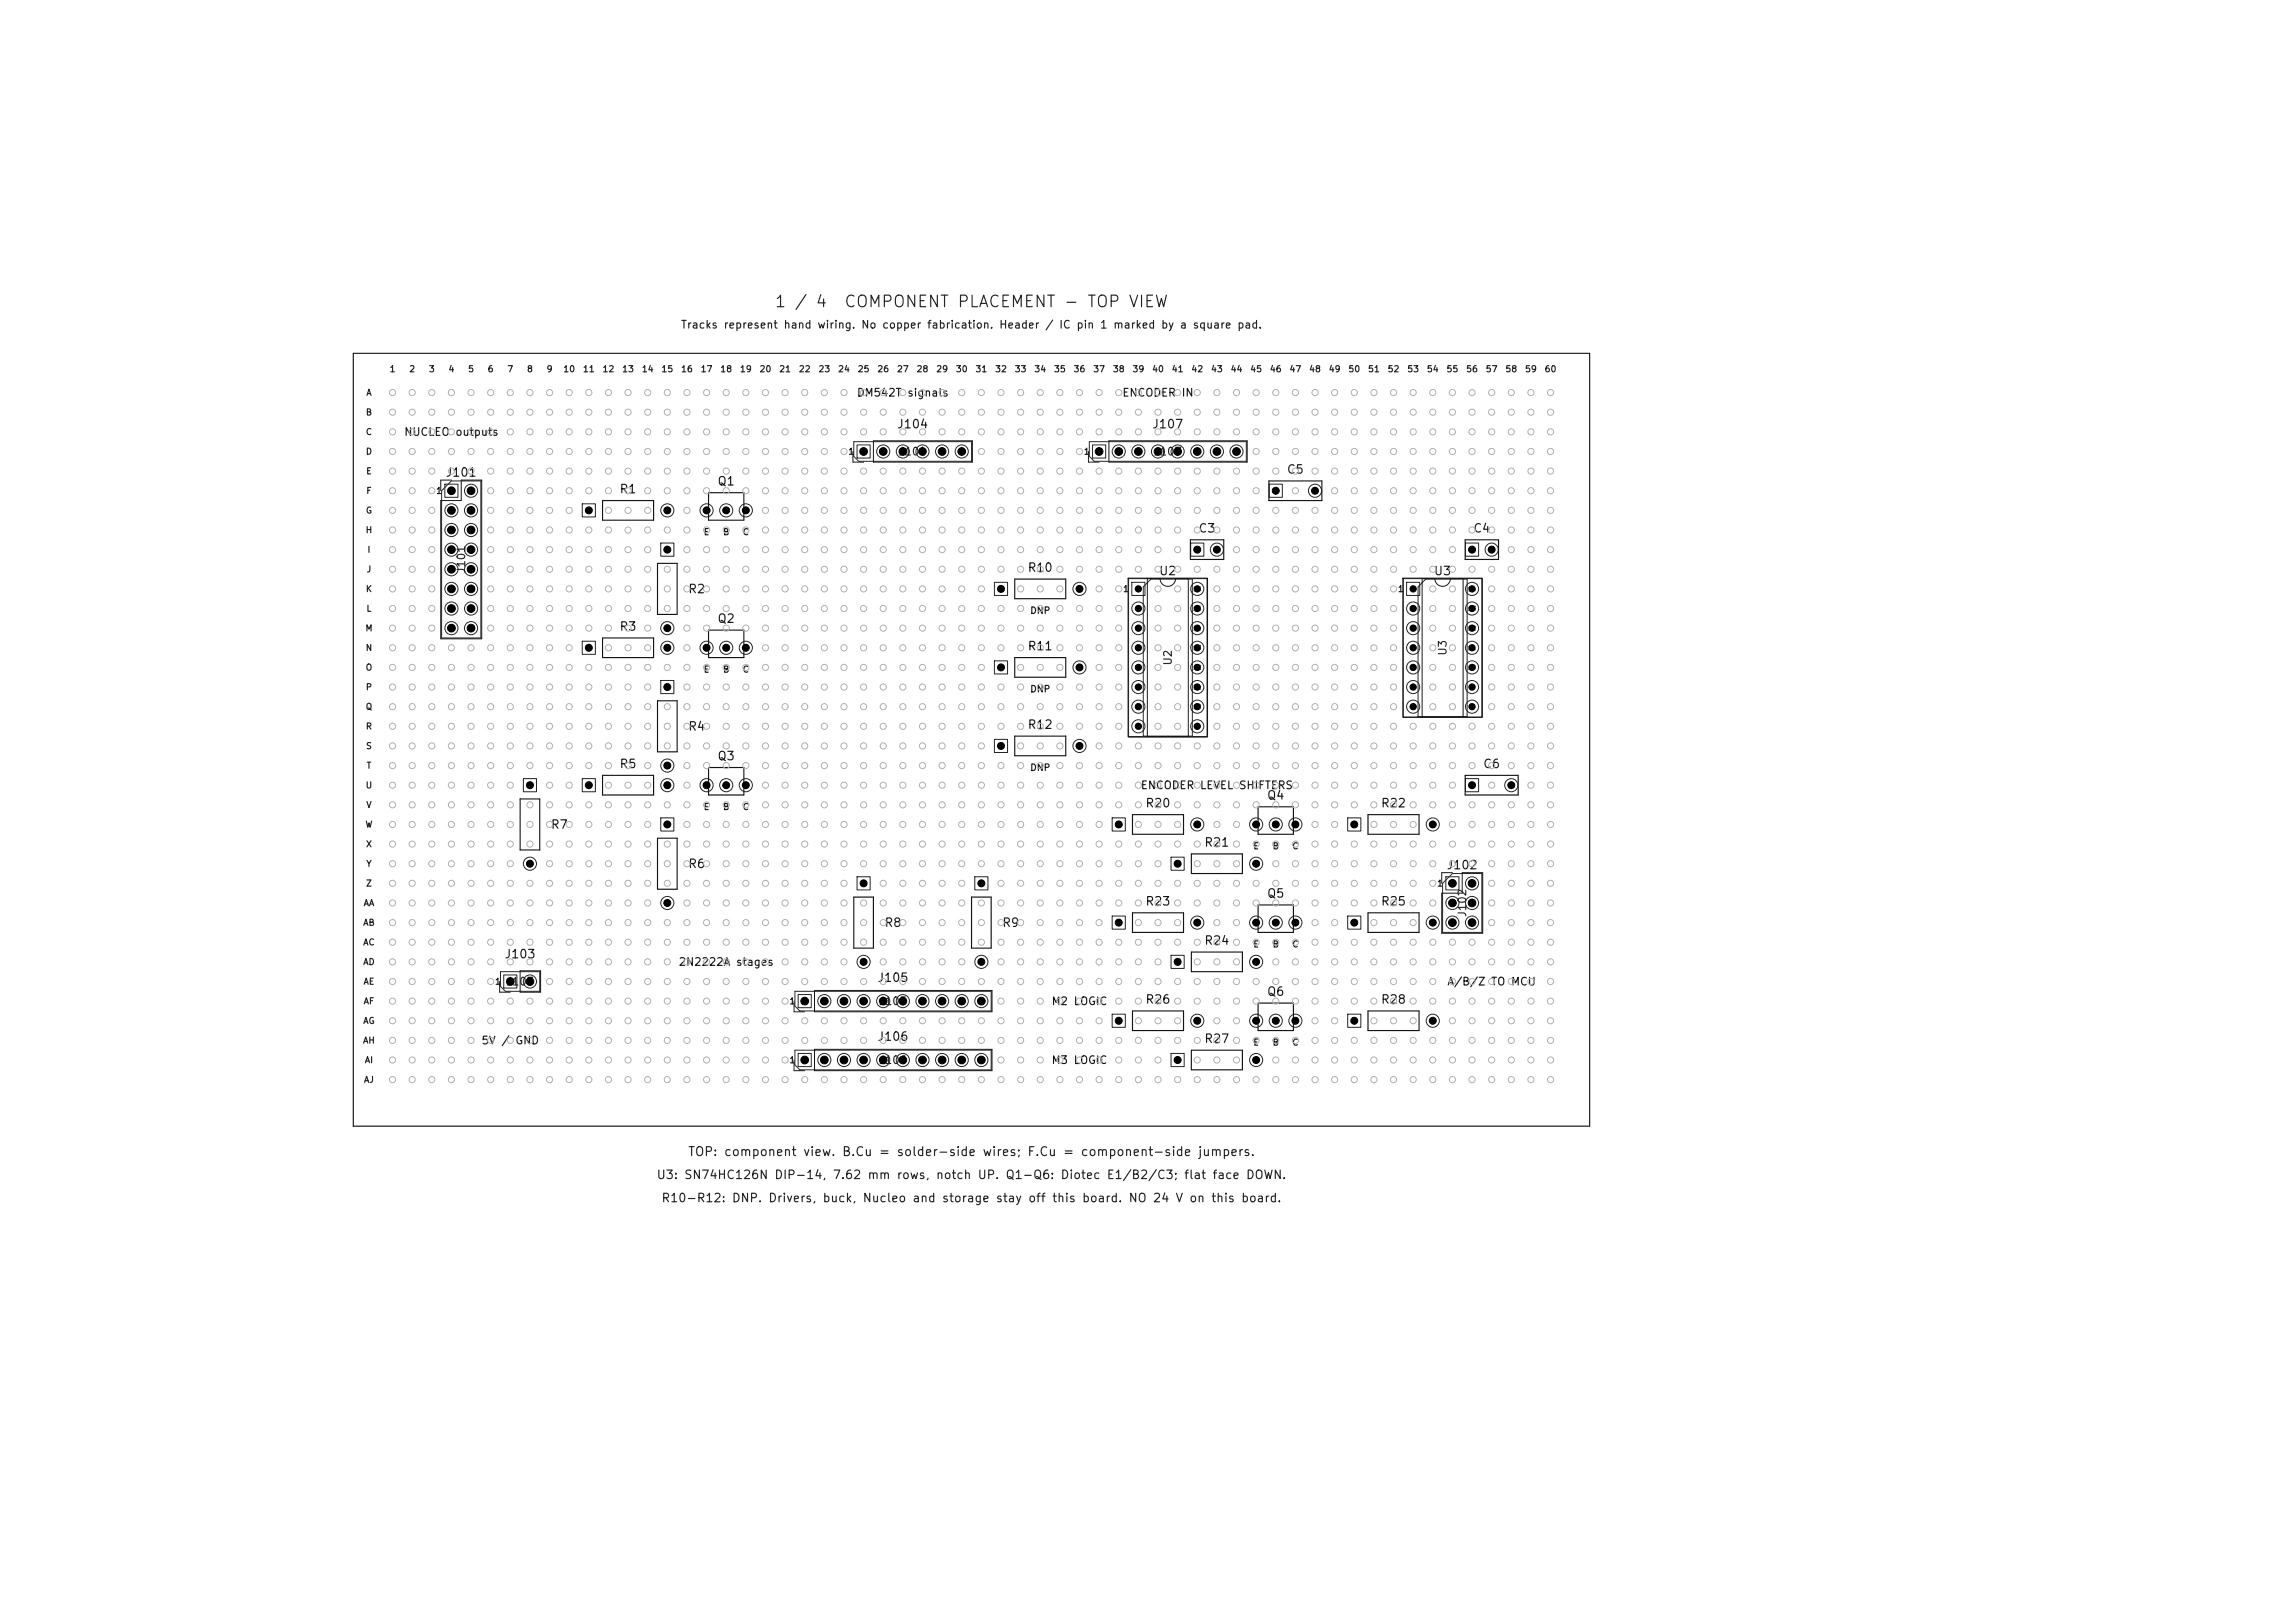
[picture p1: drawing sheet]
<svg xmlns="http://www.w3.org/2000/svg" width="297mm" height="210mm" viewBox="0 0 297 210" stroke-linecap="round" stroke-linejoin="round" font-family="sans-serif">
<defs><g id="words">
<g font-size="1.5" fill="#19232d">
<text x="100.2" y="40.1">1 / 4</text>
<text x="109.2" y="40.1">COMPONENT PLACEMENT - TOP VIEW</text>
</g>
<text font-size="1.2" fill="#19232d" x="89" y="149.9">TOP: component view. B.Cu = solder-side wires; F.Cu = component-side jumpers.</text>
<g font-size="1.1" fill="#14191e">
<text x="116" y="55.7">J104</text>
<text x="149" y="55.7">J107</text>
<text x="57.6" y="62">J101</text>
<text x="80.1" y="64.1">R1</text>
<text x="92.8" y="63.1">Q1</text>
<text x="166.5" y="61.6">C5</text>
<text x="155" y="69.2">C3</text>
<text x="190.6" y="69.2">C4</text>
<text x="89" y="77">R2</text>
<text x="132.9" y="74.3">R10</text>
<text x="149.9" y="74.7">U2</text>
<text x="185.5" y="74.7">U3</text>
<text x="80.1" y="81.9">R3</text>
<text x="92.8" y="80.9">Q2</text>
<text x="132.9" y="84.4">R11</text>
<text x="89" y="94.8">R4</text>
<text x="132.9" y="94.6">R12</text>
<text x="80.1" y="99.7">R5</text>
<text x="92.8" y="98.6">Q3</text>
<text x="191.9" y="99.7">C6</text>
<text x="71.2" y="107.5">R7</text>
<text x="148.2" y="104.7">R20</text>
<text x="163.9" y="103.7">Q4</text>
<text x="178.6" y="104.7">R22</text>
<text x="89" y="112.6">R6</text>
<text x="155.8" y="109.8">R21</text>
<text x="187.1" y="112.8">J102</text>
<text x="148.2" y="117.4">R23</text>
<text x="163.9" y="116.4">Q5</text>
<text x="178.6" y="117.4">R25</text>
<text x="65.2" y="124.3">J103</text>
<text x="114.4" y="120.2">R8</text>
<text x="129.6" y="120.2">R9</text>
<text x="155.8" y="122.5">R24</text>
<text x="113.5" y="127.3">J105</text>
<text x="148.2" y="130.1">R26</text>
<text x="163.9" y="129.1">Q6</text>
<text x="178.6" y="130.1">R28</text>
<text x="113.5" y="134.9">J106</text>
<text x="155.8" y="135.2">R27</text>
</g>
<g font-size="1.1" fill="#19232d">
<text x="84.9" y="152.8">U3: SN74HC126N DIP-14, 7.62 mm rows, notch UP. Q1-Q6: Diotec E1/B2/C3; flat face DOWN.</text>
<text x="85.5" y="155.8">R10-R12: DNP. Drivers, buck, Nucleo and storage stay off this board. NO 24 V on this board.</text>
</g>
<text font-size="1" fill="#19232d" x="88" y="42.8">Tracks represent hand wiring. No copper fabrication. Header / IC pin 1 marked by a square pad.</text>
<g font-size="1" fill="#14191e">
<text x="110.8" y="51.6">DM542T signals</text>
<text x="145.2" y="51.6">ENCODER IN</text>
<text x="52.2" y="56.6">NUCLEO outputs</text>
<text x="147.5" y="102.4">ENCODER LEVEL SHIFTERS</text>
<text x="87.7" y="125.2">2N2222A stages</text>
<text x="136" y="130.3">M2 LOGIC</text>
<text x="187.2" y="127.8">A/B/Z TO MCU</text>
<text x="62.2" y="135.4">5V / GND</text>
<text x="136" y="137.9">M3 LOGIC</text>
</g>
<g font-size="1" fill="#1e2832">
<text x="116.2" y="59.2">J104</text>
<text x="149.2" y="59.2">J107</text>
<text x="60.4" y="74.3" transform="rotate(-90 60.4 74.3)">J101</text>
<text x="151.9" y="86.2" transform="rotate(-90 151.9 86.2)">U2</text>
<text x="187.4" y="84.9" transform="rotate(-90 187.4 84.9)">U3</text>
<text x="190" y="118.7" transform="rotate(-90 190 118.7)">J102</text>
<text x="65.4" y="127.8">J103</text>
<text x="113.7" y="130.3">J105</text>
<text x="113.7" y="137.9">J106</text>
</g>
<g font-size=".9" fill="#14191e">
<text x="133.2" y="79.6">DNP</text>
<text x="133.2" y="89.8">DNP</text>
<text x="133.2" y="100">DNP</text>
</g>
<g font-size=".8" fill="#19232d">
<text x="47.3" y="53.9">B</text>
<text x="47.3" y="51.4">A</text>
<text x="50.3" y="48.4">1</text>
<text x="52.9" y="48.4">2</text>
<text x="55.4" y="48.4">3</text>
<text x="58" y="48.4">4</text>
<text x="60.5" y="48.4">5</text>
<text x="63" y="48.4">6</text>
<text x="65.6" y="48.4">7</text>
<text x="68.1" y="48.4">8</text>
<text x="70.7" y="48.4">9</text>
<text x="72.8" y="48.4">10</text>
<text x="75.4" y="48.4">11</text>
<text x="77.9" y="48.4">12</text>
<text x="80.4" y="48.4">13</text>
<text x="83" y="48.4">14</text>
<text x="85.5" y="48.4">15</text>
<text x="88.1" y="48.4">16</text>
<text x="90.6" y="48.4">17</text>
<text x="93.1" y="48.4">18</text>
<text x="95.7" y="48.4">19</text>
<text x="98.2" y="48.4">20</text>
<text x="100.8" y="48.4">21</text>
<text x="103.3" y="48.4">22</text>
<text x="105.8" y="48.4">23</text>
<text x="108.4" y="48.4">24</text>
<text x="110.9" y="48.4">25</text>
<text x="113.5" y="48.4">26</text>
<text x="116" y="48.4">27</text>
<text x="118.5" y="48.4">28</text>
<text x="121.1" y="48.4">29</text>
<text x="123.6" y="48.4">30</text>
<text x="126.2" y="48.4">31</text>
<text x="128.7" y="48.4">32</text>
<text x="131.2" y="48.4">33</text>
<text x="133.8" y="48.4">34</text>
<text x="136.3" y="48.4">35</text>
<text x="138.9" y="48.4">36</text>
<text x="141.4" y="48.4">37</text>
<text x="143.9" y="48.4">38</text>
<text x="146.5" y="48.4">39</text>
<text x="149" y="48.4">40</text>
<text x="151.6" y="48.4">41</text>
<text x="154.1" y="48.4">42</text>
<text x="156.6" y="48.4">43</text>
<text x="159.2" y="48.4">44</text>
<text x="161.7" y="48.4">45</text>
<text x="164.3" y="48.4">46</text>
<text x="166.8" y="48.4">47</text>
<text x="169.3" y="48.4">48</text>
<text x="171.9" y="48.4">49</text>
<text x="174.4" y="48.4">50</text>
<text x="177" y="48.4">51</text>
<text x="179.5" y="48.4">52</text>
<text x="182" y="48.4">53</text>
<text x="184.6" y="48.4">54</text>
<text x="187.1" y="48.4">55</text>
<text x="189.7" y="48.4">56</text>
<text x="192.2" y="48.4">57</text>
<text x="194.7" y="48.4">58</text>
<text x="197.3" y="48.4">59</text>
<text x="199.8" y="48.4">60</text>
<text x="47.3" y="56.5">C</text>
<text x="47.3" y="59">D</text>
<text x="47.3" y="61.6">E</text>
<text x="47.3" y="64.1">F</text>
<text x="47.3" y="69.2">H</text>
<text x="47.3" y="66.6">G</text>
<text x="47.5" y="71.7">I</text>
<text x="47.3" y="76.8">K</text>
<text x="47.4" y="74.3">J</text>
<text x="47.2" y="81.9">M</text>
<text x="47.3" y="79.3">L</text>
<text x="47.3" y="84.4">N</text>
<text x="47.3" y="87">O</text>
<text x="47.3" y="89.5">P</text>
<text x="47.3" y="92">Q</text>
<text x="47.3" y="94.6">R</text>
<text x="47.3" y="97.1">S</text>
<text x="47.4" y="99.7">T</text>
<text x="47.2" y="107.3">W</text>
<text x="47.3" y="102.2">U</text>
<text x="47.3" y="104.7">V</text>
<text x="47.3" y="109.8">X</text>
<text x="47.3" y="112.4">Y</text>
<text x="46.9" y="120">AB</text>
<text x="47" y="117.4">AA</text>
<text x="47.3" y="114.9">Z</text>
<text x="46.9" y="122.5">AC</text>
<text x="46.9" y="125.1">AD</text>
<text x="47" y="127.6">AE</text>
<text x="47" y="130.1">AF</text>
<text x="46.9" y="135.2">AH</text>
<text x="46.9" y="132.7">AG</text>
<text x="47.1" y="137.8">AI</text>
<text x="47" y="140.3">AJ</text>
</g>
<g font-size=".8" fill="#14191e">
<text x="109.7" y="59">1</text>
<text x="140.2" y="59">1</text>
<text x="56.4" y="64.1">1</text>
<text x="91" y="69.4">E</text>
<text x="93.5" y="69.4">B</text>
<text x="96" y="69.4">C</text>
<text x="145.3" y="76.8">1</text>
<text x="180.8" y="76.8">1</text>
<text x="91" y="87.2">E</text>
<text x="93.5" y="87.2">B</text>
<text x="96" y="87.2">C</text>
<text x="91" y="105">E</text>
<text x="93.5" y="105">B</text>
<text x="96" y="105">C</text>
<text x="162.1" y="110.1">E</text>
<text x="164.6" y="110.1">B</text>
<text x="167.2" y="110.1">C</text>
<text x="185.9" y="114.9">1</text>
<text x="162.1" y="122.8">E</text>
<text x="164.6" y="122.8">B</text>
<text x="167.2" y="122.8">C</text>
<text x="64" y="127.6">1</text>
<text x="102.1" y="130.1">1</text>
<text x="102.1" y="137.8">1</text>
<text x="162.1" y="135.5">E</text>
<text x="164.6" y="135.5">B</text>
<text x="167.2" y="135.5">C</text>
</g>
<g font-size=".6" fill="#1e2832">
<text x="111.4" y="58.9">1</text>
<text x="114" y="58.9">2</text>
<text x="116.5" y="58.9">3</text>
<text x="119.1" y="58.9">4</text>
<text x="121.6" y="58.9">5</text>
<text x="124.1" y="58.9">6</text>
<text x="141.9" y="58.9">1</text>
<text x="144.5" y="58.9">2</text>
<text x="147" y="58.9">3</text>
<text x="149.5" y="58.9">4</text>
<text x="152.1" y="58.9">5</text>
<text x="154.6" y="58.9">6</text>
<text x="157.2" y="58.9">7</text>
<text x="159.7" y="58.9">8</text>
<text x="58.1" y="63.9">1</text>
<text x="60.6" y="63.9">2</text>
<text x="164.8" y="63.9">1</text>
<text x="169.9" y="63.9">2</text>
<text x="58.1" y="66.5">3</text>
<text x="58.1" y="69">5</text>
<text x="58.1" y="71.6">7</text>
<text x="60.6" y="66.5">4</text>
<text x="60.6" y="69">6</text>
<text x="60.6" y="71.6">8</text>
<text x="75.9" y="66.5">1</text>
<text x="86" y="66.5">2</text>
<text x="86" y="71.6">1</text>
<text x="91.1" y="66.5">E</text>
<text x="93.6" y="66.5">B</text>
<text x="96.2" y="66.5">C</text>
<text x="154.6" y="71.6">1</text>
<text x="157.2" y="71.6">2</text>
<text x="190.2" y="71.6">1</text>
<text x="192.7" y="71.6">2</text>
<text x="57.8" y="76.6">11</text>
<text x="58.1" y="74.1">9</text>
<text x="60.4" y="74.1">10</text>
<text x="60.4" y="76.6">12</text>
<text x="129.2" y="76.6">1</text>
<text x="139.4" y="76.6">2</text>
<text x="147" y="76.6">1</text>
<text x="154.3" y="76.6">16</text>
<text x="182.6" y="76.6">1</text>
<text x="189.9" y="76.6">14</text>
<text x="57.8" y="79.2">13</text>
<text x="57.8" y="81.7">15</text>
<text x="60.4" y="79.2">14</text>
<text x="60.4" y="81.7">16</text>
<text x="86" y="81.7">2</text>
<text x="147" y="79.2">2</text>
<text x="147" y="81.7">3</text>
<text x="154.3" y="81.7">14</text>
<text x="154.3" y="79.2">15</text>
<text x="182.6" y="79.2">2</text>
<text x="182.6" y="81.7">3</text>
<text x="189.9" y="81.7">12</text>
<text x="189.9" y="79.2">13</text>
<text x="75.9" y="84.3">1</text>
<text x="86" y="84.3">2</text>
<text x="86" y="89.3">1</text>
<text x="91.1" y="84.3">E</text>
<text x="93.6" y="84.3">B</text>
<text x="96.2" y="84.3">C</text>
<text x="129.2" y="86.8">1</text>
<text x="139.4" y="86.8">2</text>
<text x="147" y="84.3">4</text>
<text x="147" y="86.8">5</text>
<text x="147" y="89.3">6</text>
<text x="154.3" y="89.3">11</text>
<text x="154.3" y="86.8">12</text>
<text x="154.3" y="84.3">13</text>
<text x="182.6" y="84.3">4</text>
<text x="182.6" y="86.8">5</text>
<text x="182.6" y="89.3">6</text>
<text x="189.9" y="86.8">10</text>
<text x="189.9" y="84.3">11</text>
<text x="190.2" y="89.3">9</text>
<text x="147" y="91.9">7</text>
<text x="147" y="94.4">8</text>
<text x="154.3" y="91.9">10</text>
<text x="154.6" y="94.4">9</text>
<text x="182.6" y="91.9">7</text>
<text x="190.2" y="91.9">8</text>
<text x="86" y="99.5">2</text>
<text x="129.2" y="97">1</text>
<text x="139.4" y="97">2</text>
<text x="68.3" y="102">1</text>
<text x="75.9" y="102">1</text>
<text x="86" y="107.1">1</text>
<text x="86" y="102">2</text>
<text x="91.1" y="102">E</text>
<text x="93.6" y="102">B</text>
<text x="96.2" y="102">C</text>
<text x="144.5" y="107.1">1</text>
<text x="154.6" y="107.1">2</text>
<text x="162.2" y="107.1">E</text>
<text x="164.8" y="107.1">B</text>
<text x="167.3" y="107.1">C</text>
<text x="174.9" y="107.1">1</text>
<text x="185.1" y="107.1">2</text>
<text x="190.2" y="102">1</text>
<text x="195.3" y="102">2</text>
<text x="68.3" y="112.2">2</text>
<text x="152.1" y="112.2">1</text>
<text x="162.2" y="112.2">2</text>
<text x="86" y="117.3">2</text>
<text x="111.4" y="114.7">1</text>
<text x="126.7" y="114.7">1</text>
<text x="144.5" y="119.8">1</text>
<text x="154.6" y="119.8">2</text>
<text x="162.2" y="119.8">E</text>
<text x="164.8" y="119.8">B</text>
<text x="167.3" y="119.8">C</text>
<text x="174.9" y="119.8">1</text>
<text x="185.1" y="119.8">2</text>
<text x="187.6" y="114.7">1</text>
<text x="187.6" y="117.3">3</text>
<text x="187.6" y="119.8">5</text>
<text x="190.2" y="114.7">2</text>
<text x="190.2" y="117.3">4</text>
<text x="190.2" y="119.8">6</text>
<text x="111.4" y="124.9">2</text>
<text x="126.7" y="124.9">2</text>
<text x="152.1" y="124.9">1</text>
<text x="162.2" y="124.9">2</text>
<text x="65.7" y="127.4">1</text>
<text x="68.3" y="127.4">2</text>
<text x="103.8" y="130">1</text>
<text x="106.4" y="130">2</text>
<text x="108.9" y="130">3</text>
<text x="111.4" y="130">4</text>
<text x="114" y="130">5</text>
<text x="116.5" y="130">6</text>
<text x="119.1" y="130">7</text>
<text x="121.6" y="130">8</text>
<text x="124.1" y="130">9</text>
<text x="126.4" y="130">10</text>
<text x="103.8" y="137.6">1</text>
<text x="106.4" y="137.6">2</text>
<text x="108.9" y="137.6">3</text>
<text x="111.4" y="137.6">4</text>
<text x="114" y="137.6">5</text>
<text x="116.5" y="137.6">6</text>
<text x="119.1" y="137.6">7</text>
<text x="121.6" y="137.6">8</text>
<text x="124.1" y="137.6">9</text>
<text x="126.4" y="137.6">10</text>
<text x="144.5" y="132.5">1</text>
<text x="152.1" y="137.6">1</text>
<text x="154.6" y="132.5">2</text>
<text x="162.2" y="137.6">2</text>
<text x="162.2" y="132.5">E</text>
<text x="164.8" y="132.5">B</text>
<text x="167.3" y="132.5">C</text>
<text x="174.9" y="132.5">1</text>
<text x="185.1" y="132.5">2</text>
</g>
</g></defs>
<g fill="none" stroke="#1e2832" stroke-width=".13">
<path d="M110.5 57.2h15.2v2.5h-14.6l-.6-.6zM110.9 57.6h1.7v1.7h-1.7zM141 57.2h20.3v2.5h-19.7l-.6-.6zM141.4 57.6h1.7v1.7h-1.7zM57.6 62.7h1.7v1.6h-1.7zM58.4 62.2h3.8v20.4h-5.1v-19.1zM75.4 65.2h1.6v1.7h-1.6zM85.5 70.3h1.7v1.7h-1.7zM128.7 75.4h1.7v1.6h-1.7zM146 74.9h10.2v20.4h-10.2zM146.5 75.4h1.7v1.6h-1.7zM149 74.9h5.3v20.4h-6.3v-19.4z"/>
<path d="M154.1 70.3h1.7v1.7h-1.7zM164.3 62.7h1.6v1.6h-1.6zM181.6 74.9h10.2v17.9h-10.2zM182 75.4h1.7v1.6h-1.7zM183.5 75.9l1-1h5.4v17.8h-6.4zM189.7 70.3h1.6v1.7h-1.6zM75.4 83h1.6v1.7h-1.6zM85.5 88.1h1.7v1.6h-1.7zM128.7 95.7h1.7v1.7h-1.7zM128.7 85.5h1.7v1.7h-1.7zM67.7 100.8h1.7v1.6h-1.7zM75.4 100.8h1.6v1.6h-1.6z"/>
<path d="M85.5 105.8h1.7v1.7h-1.7zM110.9 113.5h1.7v1.6h-1.7zM126.2 113.5h1.6v1.6h-1.6zM143.9 105.8h1.7v1.7h-1.7zM143.9 118.5h1.7v1.7h-1.7zM151.6 110.9h1.6v1.7h-1.6zM174.4 105.8h1.7v1.7h-1.7zM174.4 118.5h1.7v1.7h-1.7zM186.7 114.3l1.3-1.3h3.8v7.7h-5.1zM187.1 113.5h1.7v1.6h-1.7zM189.7 100.8h1.6v1.6h-1.6zM64.8 125.7h5v2.6h-4.4l-.6-.7z"/>
<path d="M65.2 126.2h1.7v1.6h-1.7zM102.9 128.3h25.4v2.5h-24.8l-.6-.6zM102.9 135.9h25.4v2.5h-24.8l-.6-.6zM103.3 128.7h1.7v1.7h-1.7zM103.3 136.3h1.7v1.7h-1.7zM143.9 131.2h1.7v1.7h-1.7zM151.6 123.6h1.6v1.7h-1.6zM151.6 136.3h1.6v1.7h-1.6zM174.4 131.2h1.7v1.7h-1.7z"/>
<circle cx="114.3" cy="58.4" r=".85"/>
<circle cx="116.8" cy="58.4" r=".85"/>
<circle cx="119.4" cy="58.4" r=".85"/>
<circle cx="121.9" cy="58.4" r=".85"/>
<circle cx="124.5" cy="58.4" r=".85"/>
<circle cx="144.8" cy="58.4" r=".85"/>
<circle cx="147.3" cy="58.4" r=".85"/>
<circle cx="149.9" cy="58.4" r=".85"/>
<circle cx="152.4" cy="58.4" r=".85"/>
<circle cx="154.9" cy="58.4" r=".85"/>
<circle cx="157.5" cy="58.4" r=".85"/>
<circle cx="160" cy="58.4" r=".85"/>
<circle cx="58.4" cy="73.7" r=".85"/>
<circle cx="58.4" cy="66" r=".85"/>
<circle cx="58.4" cy="71.1" r=".85"/>
<circle cx="58.4" cy="68.6" r=".85"/>
<circle cx="58.4" cy="78.7" r=".85"/>
<circle cx="58.4" cy="76.2" r=".85"/>
<circle cx="61" cy="76.2" r=".85"/>
<circle cx="61" cy="78.7" r=".85"/>
<circle cx="61" cy="71.1" r=".85"/>
<circle cx="61" cy="66" r=".85"/>
<circle cx="61" cy="73.7" r=".85"/>
<circle cx="61" cy="68.6" r=".85"/>
<circle cx="61" cy="63.5" r=".85"/>
<circle cx="86.4" cy="66" r=".85"/>
<circle cx="91.4" cy="66" r=".85"/>
<circle cx="94" cy="66" r=".85"/>
<circle cx="96.5" cy="66" r=".85"/>
<circle cx="139.7" cy="76.2" r=".85"/>
<circle cx="147.3" cy="78.7" r=".85"/>
<circle cx="154.9" cy="76.2" r=".85"/>
<circle cx="154.9" cy="78.7" r=".85"/>
<circle cx="157.5" cy="71.1" r=".85"/>
<circle cx="170.2" cy="63.5" r=".85"/>
<circle cx="182.9" cy="78.7" r=".85"/>
<circle cx="190.5" cy="76.2" r=".85"/>
<circle cx="190.5" cy="78.7" r=".85"/>
<circle cx="193" cy="71.1" r=".85"/>
<circle cx="58.4" cy="81.3" r=".85"/>
<circle cx="61" cy="81.3" r=".85"/>
<circle cx="86.4" cy="83.8" r=".85"/>
<circle cx="86.4" cy="99.1" r=".85"/>
<circle cx="86.4" cy="81.3" r=".85"/>
<circle cx="91.4" cy="83.8" r=".85"/>
<circle cx="94" cy="83.8" r=".85"/>
<circle cx="96.5" cy="83.8" r=".85"/>
<circle cx="139.7" cy="96.5" r=".85"/>
<circle cx="139.7" cy="86.4" r=".85"/>
<circle cx="147.3" cy="88.9" r=".85"/>
<circle cx="147.3" cy="91.4" r=".85"/>
<circle cx="147.3" cy="83.8" r=".85"/>
<circle cx="147.3" cy="81.3" r=".85"/>
<circle cx="147.3" cy="86.4" r=".85"/>
<circle cx="147.3" cy="94" r=".85"/>
<circle cx="154.9" cy="88.9" r=".85"/>
<circle cx="154.9" cy="91.4" r=".85"/>
<circle cx="154.9" cy="81.3" r=".85"/>
<circle cx="154.9" cy="94" r=".85"/>
<circle cx="154.9" cy="86.4" r=".85"/>
<circle cx="154.9" cy="83.8" r=".85"/>
<circle cx="182.9" cy="86.4" r=".85"/>
<circle cx="182.9" cy="83.8" r=".85"/>
<circle cx="182.9" cy="88.9" r=".85"/>
<circle cx="182.9" cy="81.3" r=".85"/>
<circle cx="182.9" cy="91.4" r=".85"/>
<circle cx="190.5" cy="91.4" r=".85"/>
<circle cx="190.5" cy="81.3" r=".85"/>
<circle cx="190.5" cy="88.9" r=".85"/>
<circle cx="190.5" cy="86.4" r=".85"/>
<circle cx="190.5" cy="83.8" r=".85"/>
<circle cx="68.6" cy="111.8" r=".85"/>
<circle cx="86.4" cy="116.8" r=".85"/>
<circle cx="86.4" cy="101.6" r=".85"/>
<circle cx="91.4" cy="101.6" r=".85"/>
<circle cx="94" cy="101.6" r=".85"/>
<circle cx="96.5" cy="101.6" r=".85"/>
<circle cx="154.9" cy="119.4" r=".85"/>
<circle cx="154.9" cy="106.7" r=".85"/>
<circle cx="162.6" cy="119.4" r=".85"/>
<circle cx="162.6" cy="106.7" r=".85"/>
<circle cx="162.6" cy="111.8" r=".85"/>
<circle cx="165.1" cy="106.7" r=".85"/>
<circle cx="165.1" cy="119.4" r=".85"/>
<circle cx="167.6" cy="119.4" r=".85"/>
<circle cx="167.6" cy="106.7" r=".85"/>
<circle cx="185.4" cy="119.4" r=".85"/>
<circle cx="185.4" cy="106.7" r=".85"/>
<circle cx="188" cy="116.8" r=".85"/>
<circle cx="188" cy="119.4" r=".85"/>
<circle cx="190.5" cy="116.8" r=".85"/>
<circle cx="190.5" cy="119.4" r=".85"/>
<circle cx="190.5" cy="114.3" r=".85"/>
<circle cx="195.6" cy="101.6" r=".85"/>
<circle cx="68.6" cy="127" r=".85"/>
<circle cx="106.7" cy="137.2" r=".85"/>
<circle cx="106.7" cy="129.5" r=".85"/>
<circle cx="109.2" cy="129.5" r=".85"/>
<circle cx="109.2" cy="137.2" r=".85"/>
<circle cx="111.8" cy="129.5" r=".85"/>
<circle cx="111.8" cy="137.2" r=".85"/>
<circle cx="111.8" cy="124.5" r=".85"/>
<circle cx="114.3" cy="129.5" r=".85"/>
<circle cx="114.3" cy="137.2" r=".85"/>
<circle cx="116.8" cy="137.2" r=".85"/>
<circle cx="116.8" cy="129.5" r=".85"/>
<circle cx="119.4" cy="137.2" r=".85"/>
<circle cx="119.4" cy="129.5" r=".85"/>
<circle cx="121.9" cy="129.5" r=".85"/>
<circle cx="121.9" cy="137.2" r=".85"/>
<circle cx="124.5" cy="129.5" r=".85"/>
<circle cx="124.5" cy="137.2" r=".85"/>
<circle cx="127" cy="137.2" r=".85"/>
<circle cx="127" cy="129.5" r=".85"/>
<circle cx="127" cy="124.5" r=".85"/>
<circle cx="154.9" cy="132.1" r=".85"/>
<circle cx="162.6" cy="137.2" r=".85"/>
<circle cx="162.6" cy="132.1" r=".85"/>
<circle cx="162.6" cy="124.5" r=".85"/>
<circle cx="165.1" cy="132.1" r=".85"/>
<circle cx="167.6" cy="132.1" r=".85"/>
<circle cx="185.4" cy="132.1" r=".85"/>
</g>
<g fill="none" stroke="#14191e" stroke-width=".15">
<path d="M45.7 45.7h160v100h-160zM78 64.8h6.6v2.5h-6.6zM85.1 72.9h2.5v6.6h-2.5zM91.7 63.8h4.6v3.5h-4.6zM131.3 74.9h6.6v2.6h-6.6zM154.1 69.9h4.3v2.5h-4.3zM164.2 62.2h6.9v2.6h-6.9zM189.6 69.9h4.3v2.5h-4.3zM78 82.6h6.6v2.5h-6.6zM85.1 90.7h2.5v6.6h-2.5zM91.7 81.5h4.6v3.6h-4.6zM91.7 99.3h4.6v3.6h-4.6z"/>
<path d="M131.3 85.1h6.6v2.5h-6.6zM131.3 95.3h6.6v2.5h-6.6zM67.3 103.4h2.5v6.6h-2.5zM78 100.3h6.6v2.6h-6.6zM85.1 108.5h2.5v6.6h-2.5zM110.5 116.1h2.5v6.6h-2.5zM125.7 116.1h2.6v6.6h-2.6zM146.6 105.4h6.6v2.6h-6.6zM146.6 118.1h6.6v2.6h-6.6zM154.2 110.5h6.6v2.5h-6.6zM162.8 104.4h4.6v3.6h-4.6zM162.8 117.1h4.6v3.6h-4.6z"/>
<path d="M177 105.4h6.6v2.6h-6.6zM177 118.1h6.6v2.6h-6.6zM189.6 100.3h6.9v2.6h-6.9zM146.6 130.8h6.6v2.6h-6.6zM154.2 123.2h6.6v2.5h-6.6zM154.2 135.9h6.6v2.5h-6.6zM162.8 129.8h4.6v3.6h-4.6zM177 130.8h6.6v2.6h-6.6z"/>
</g>
<g fill="none" stroke="#14191e" stroke-width=".13">
<path d="M110.4 58.4v1.4h1.4M113 57h12.8v2.8h-12.8zM140.9 58.4v1.4h1.3M143.5 57h17.9v2.8h-17.9zM58.4 62.1h-1.4v1.4M59.7 62.1h2.6v20.6h-5.3v-17.9h2.7zM146 74.8h10.3v20.6h-10.3zM148.5 74.9h1.6a1 1 0 0 0 1 1 1 1 0 0 0 1-1h1.7v20.4h-5.3zM181.6 74.8h10.2v18h-10.2zM184 74.9h1.7a1 1 0 0 0 1 1 1 1 0 0 0 1-1h1.6v17.9h-5.3zM188 112.9h-1.4v1.4M189.2 112.9h2.7v7.9h-5.3v-5.2h2.6z"/>
<path d="M64.7 127v1.4h1.3M67.3 125.6h2.7v2.8h-2.7zM102.8 129.5v1.4h1.3M102.8 137.2v1.3h1.3M105.4 128.2h23v2.7h-23zM105.4 135.8h23v2.7h-23z"/>
</g>
<g fill="none" stroke="#aab1b7" stroke-width=".13">
<circle cx="50.8" cy="53.3" r=".4"/>
<circle cx="50.8" cy="58.4" r=".4"/>
<circle cx="50.8" cy="50.8" r=".4"/>
<circle cx="50.8" cy="55.9" r=".4"/>
<circle cx="53.3" cy="58.4" r=".4"/>
<circle cx="53.3" cy="50.8" r=".4"/>
<circle cx="53.3" cy="55.9" r=".4"/>
<circle cx="53.3" cy="53.3" r=".4"/>
<circle cx="55.9" cy="53.3" r=".4"/>
<circle cx="55.9" cy="50.8" r=".4"/>
<circle cx="55.9" cy="58.4" r=".4"/>
<circle cx="55.9" cy="55.9" r=".4"/>
<circle cx="58.4" cy="58.4" r=".4"/>
<circle cx="58.4" cy="55.9" r=".4"/>
<circle cx="58.4" cy="53.3" r=".4"/>
<circle cx="58.4" cy="50.8" r=".4"/>
<circle cx="61" cy="55.9" r=".4"/>
<circle cx="61" cy="58.4" r=".4"/>
<circle cx="61" cy="53.3" r=".4"/>
<circle cx="61" cy="50.8" r=".4"/>
<circle cx="63.5" cy="53.3" r=".4"/>
<circle cx="63.5" cy="58.4" r=".4"/>
<circle cx="63.5" cy="55.9" r=".4"/>
<circle cx="63.5" cy="50.8" r=".4"/>
<circle cx="66" cy="50.8" r=".4"/>
<circle cx="66" cy="58.4" r=".4"/>
<circle cx="66" cy="53.3" r=".4"/>
<circle cx="66" cy="55.9" r=".4"/>
<circle cx="68.6" cy="50.8" r=".4"/>
<circle cx="68.6" cy="58.4" r=".4"/>
<circle cx="68.6" cy="53.3" r=".4"/>
<circle cx="68.6" cy="55.9" r=".4"/>
<circle cx="71.1" cy="58.4" r=".4"/>
<circle cx="71.1" cy="50.8" r=".4"/>
<circle cx="71.1" cy="53.3" r=".4"/>
<circle cx="71.1" cy="55.9" r=".4"/>
<circle cx="73.7" cy="55.9" r=".4"/>
<circle cx="73.7" cy="58.4" r=".4"/>
<circle cx="73.7" cy="50.8" r=".4"/>
<circle cx="73.7" cy="53.3" r=".4"/>
<circle cx="76.2" cy="50.8" r=".4"/>
<circle cx="76.2" cy="58.4" r=".4"/>
<circle cx="76.2" cy="53.3" r=".4"/>
<circle cx="76.2" cy="55.9" r=".4"/>
<circle cx="78.7" cy="55.9" r=".4"/>
<circle cx="78.7" cy="58.4" r=".4"/>
<circle cx="78.7" cy="50.8" r=".4"/>
<circle cx="78.7" cy="53.3" r=".4"/>
<circle cx="81.3" cy="58.4" r=".4"/>
<circle cx="81.3" cy="50.8" r=".4"/>
<circle cx="81.3" cy="55.9" r=".4"/>
<circle cx="81.3" cy="53.3" r=".4"/>
<circle cx="83.8" cy="53.3" r=".4"/>
<circle cx="83.8" cy="50.8" r=".4"/>
<circle cx="83.8" cy="55.9" r=".4"/>
<circle cx="83.8" cy="58.4" r=".4"/>
<circle cx="86.4" cy="58.4" r=".4"/>
<circle cx="86.4" cy="55.9" r=".4"/>
<circle cx="86.4" cy="53.3" r=".4"/>
<circle cx="86.4" cy="50.8" r=".4"/>
<circle cx="88.9" cy="53.3" r=".4"/>
<circle cx="88.9" cy="58.4" r=".4"/>
<circle cx="88.9" cy="55.9" r=".4"/>
<circle cx="88.9" cy="50.8" r=".4"/>
<circle cx="91.4" cy="50.8" r=".4"/>
<circle cx="91.4" cy="58.4" r=".4"/>
<circle cx="91.4" cy="53.3" r=".4"/>
<circle cx="91.4" cy="55.9" r=".4"/>
<circle cx="94" cy="58.4" r=".4"/>
<circle cx="94" cy="50.8" r=".4"/>
<circle cx="94" cy="55.9" r=".4"/>
<circle cx="94" cy="53.3" r=".4"/>
<circle cx="96.5" cy="58.4" r=".4"/>
<circle cx="96.5" cy="50.8" r=".4"/>
<circle cx="96.5" cy="53.3" r=".4"/>
<circle cx="96.5" cy="55.9" r=".4"/>
<circle cx="99.1" cy="58.4" r=".4"/>
<circle cx="99.1" cy="55.9" r=".4"/>
<circle cx="99.1" cy="50.8" r=".4"/>
<circle cx="99.1" cy="53.3" r=".4"/>
<circle cx="101.6" cy="55.9" r=".4"/>
<circle cx="101.6" cy="53.3" r=".4"/>
<circle cx="101.6" cy="58.4" r=".4"/>
<circle cx="101.6" cy="50.8" r=".4"/>
<circle cx="104.1" cy="53.3" r=".4"/>
<circle cx="104.1" cy="50.8" r=".4"/>
<circle cx="104.1" cy="58.4" r=".4"/>
<circle cx="104.1" cy="55.9" r=".4"/>
<circle cx="106.7" cy="50.8" r=".4"/>
<circle cx="106.7" cy="58.4" r=".4"/>
<circle cx="106.7" cy="55.9" r=".4"/>
<circle cx="106.7" cy="53.3" r=".4"/>
<circle cx="109.2" cy="55.9" r=".4"/>
<circle cx="109.2" cy="50.8" r=".4"/>
<circle cx="109.2" cy="58.4" r=".4"/>
<circle cx="109.2" cy="53.3" r=".4"/>
<circle cx="111.8" cy="55.9" r=".4"/>
<circle cx="111.8" cy="53.3" r=".4"/>
<circle cx="111.8" cy="50.8" r=".4"/>
<circle cx="111.8" cy="58.4" r=".4"/>
<circle cx="114.3" cy="58.4" r=".4"/>
<circle cx="114.3" cy="50.8" r=".4"/>
<circle cx="114.3" cy="53.3" r=".4"/>
<circle cx="114.3" cy="55.9" r=".4"/>
<circle cx="116.8" cy="55.9" r=".4"/>
<circle cx="116.8" cy="53.3" r=".4"/>
<circle cx="116.8" cy="50.8" r=".4"/>
<circle cx="116.8" cy="58.4" r=".4"/>
<circle cx="119.4" cy="53.3" r=".4"/>
<circle cx="119.4" cy="55.9" r=".4"/>
<circle cx="119.4" cy="58.4" r=".4"/>
<circle cx="119.4" cy="50.8" r=".4"/>
<circle cx="121.9" cy="53.3" r=".4"/>
<circle cx="121.9" cy="50.8" r=".4"/>
<circle cx="121.9" cy="58.4" r=".4"/>
<circle cx="121.9" cy="55.9" r=".4"/>
<circle cx="124.5" cy="50.8" r=".4"/>
<circle cx="124.5" cy="58.4" r=".4"/>
<circle cx="124.5" cy="55.9" r=".4"/>
<circle cx="124.5" cy="53.3" r=".4"/>
<circle cx="127" cy="55.9" r=".4"/>
<circle cx="127" cy="50.8" r=".4"/>
<circle cx="127" cy="53.3" r=".4"/>
<circle cx="127" cy="58.4" r=".4"/>
<circle cx="129.5" cy="53.3" r=".4"/>
<circle cx="129.5" cy="55.9" r=".4"/>
<circle cx="129.5" cy="50.8" r=".4"/>
<circle cx="129.5" cy="58.4" r=".4"/>
<circle cx="132.1" cy="50.8" r=".4"/>
<circle cx="132.1" cy="58.4" r=".4"/>
<circle cx="132.1" cy="53.3" r=".4"/>
<circle cx="132.1" cy="55.9" r=".4"/>
<circle cx="134.6" cy="50.8" r=".4"/>
<circle cx="134.6" cy="53.3" r=".4"/>
<circle cx="134.6" cy="58.4" r=".4"/>
<circle cx="134.6" cy="55.9" r=".4"/>
<circle cx="137.2" cy="58.4" r=".4"/>
<circle cx="137.2" cy="53.3" r=".4"/>
<circle cx="137.2" cy="50.8" r=".4"/>
<circle cx="137.2" cy="55.9" r=".4"/>
<circle cx="139.7" cy="53.3" r=".4"/>
<circle cx="139.7" cy="50.8" r=".4"/>
<circle cx="139.7" cy="58.4" r=".4"/>
<circle cx="139.7" cy="55.9" r=".4"/>
<circle cx="142.2" cy="58.4" r=".4"/>
<circle cx="142.2" cy="53.3" r=".4"/>
<circle cx="142.2" cy="50.8" r=".4"/>
<circle cx="142.2" cy="55.9" r=".4"/>
<circle cx="144.8" cy="58.4" r=".4"/>
<circle cx="144.8" cy="53.3" r=".4"/>
<circle cx="144.8" cy="50.8" r=".4"/>
<circle cx="144.8" cy="55.9" r=".4"/>
<circle cx="147.3" cy="53.3" r=".4"/>
<circle cx="147.3" cy="58.4" r=".4"/>
<circle cx="147.3" cy="50.8" r=".4"/>
<circle cx="147.3" cy="55.9" r=".4"/>
<circle cx="149.9" cy="50.8" r=".4"/>
<circle cx="149.9" cy="58.4" r=".4"/>
<circle cx="149.9" cy="53.3" r=".4"/>
<circle cx="149.9" cy="55.9" r=".4"/>
<circle cx="152.4" cy="50.8" r=".4"/>
<circle cx="152.4" cy="58.4" r=".4"/>
<circle cx="152.4" cy="53.3" r=".4"/>
<circle cx="152.4" cy="55.9" r=".4"/>
<circle cx="154.9" cy="50.8" r=".4"/>
<circle cx="154.9" cy="53.3" r=".4"/>
<circle cx="154.9" cy="58.4" r=".4"/>
<circle cx="154.9" cy="55.9" r=".4"/>
<circle cx="157.5" cy="55.9" r=".4"/>
<circle cx="157.5" cy="53.3" r=".4"/>
<circle cx="157.5" cy="50.8" r=".4"/>
<circle cx="157.5" cy="58.4" r=".4"/>
<circle cx="160" cy="53.3" r=".4"/>
<circle cx="160" cy="55.9" r=".4"/>
<circle cx="160" cy="50.8" r=".4"/>
<circle cx="160" cy="58.4" r=".4"/>
<circle cx="162.6" cy="50.8" r=".4"/>
<circle cx="162.6" cy="53.3" r=".4"/>
<circle cx="162.6" cy="58.4" r=".4"/>
<circle cx="162.6" cy="55.9" r=".4"/>
<circle cx="165.1" cy="55.9" r=".4"/>
<circle cx="165.1" cy="58.4" r=".4"/>
<circle cx="165.1" cy="53.3" r=".4"/>
<circle cx="165.1" cy="50.8" r=".4"/>
<circle cx="167.6" cy="53.3" r=".4"/>
<circle cx="167.6" cy="55.9" r=".4"/>
<circle cx="167.6" cy="50.8" r=".4"/>
<circle cx="167.6" cy="58.4" r=".4"/>
<circle cx="170.2" cy="53.3" r=".4"/>
<circle cx="170.2" cy="58.4" r=".4"/>
<circle cx="170.2" cy="50.8" r=".4"/>
<circle cx="170.2" cy="55.9" r=".4"/>
<circle cx="172.7" cy="53.3" r=".4"/>
<circle cx="172.7" cy="50.8" r=".4"/>
<circle cx="172.7" cy="58.4" r=".4"/>
<circle cx="172.7" cy="55.9" r=".4"/>
<circle cx="175.3" cy="58.4" r=".4"/>
<circle cx="175.3" cy="50.8" r=".4"/>
<circle cx="175.3" cy="53.3" r=".4"/>
<circle cx="175.3" cy="55.9" r=".4"/>
<circle cx="177.8" cy="53.3" r=".4"/>
<circle cx="177.8" cy="55.9" r=".4"/>
<circle cx="177.8" cy="50.8" r=".4"/>
<circle cx="177.8" cy="58.4" r=".4"/>
<circle cx="180.3" cy="55.9" r=".4"/>
<circle cx="180.3" cy="50.8" r=".4"/>
<circle cx="180.3" cy="53.3" r=".4"/>
<circle cx="180.3" cy="58.4" r=".4"/>
<circle cx="182.9" cy="50.8" r=".4"/>
<circle cx="182.9" cy="58.4" r=".4"/>
<circle cx="182.9" cy="53.3" r=".4"/>
<circle cx="182.9" cy="55.9" r=".4"/>
<circle cx="185.4" cy="50.8" r=".4"/>
<circle cx="185.4" cy="53.3" r=".4"/>
<circle cx="185.4" cy="58.4" r=".4"/>
<circle cx="185.4" cy="55.9" r=".4"/>
<circle cx="188" cy="55.9" r=".4"/>
<circle cx="188" cy="50.8" r=".4"/>
<circle cx="188" cy="58.4" r=".4"/>
<circle cx="188" cy="53.3" r=".4"/>
<circle cx="190.5" cy="58.4" r=".4"/>
<circle cx="190.5" cy="50.8" r=".4"/>
<circle cx="190.5" cy="55.9" r=".4"/>
<circle cx="190.5" cy="53.3" r=".4"/>
<circle cx="193" cy="50.8" r=".4"/>
<circle cx="193" cy="58.4" r=".4"/>
<circle cx="193" cy="53.3" r=".4"/>
<circle cx="193" cy="55.9" r=".4"/>
<circle cx="195.6" cy="50.8" r=".4"/>
<circle cx="195.6" cy="55.9" r=".4"/>
<circle cx="195.6" cy="58.4" r=".4"/>
<circle cx="195.6" cy="53.3" r=".4"/>
<circle cx="198.1" cy="50.8" r=".4"/>
<circle cx="198.1" cy="58.4" r=".4"/>
<circle cx="198.1" cy="53.3" r=".4"/>
<circle cx="198.1" cy="55.9" r=".4"/>
<circle cx="200.7" cy="58.4" r=".4"/>
<circle cx="200.7" cy="50.8" r=".4"/>
<circle cx="200.7" cy="53.3" r=".4"/>
<circle cx="200.7" cy="55.9" r=".4"/>
<circle cx="50.8" cy="66" r=".4"/>
<circle cx="50.8" cy="71.1" r=".4"/>
<circle cx="50.8" cy="78.7" r=".4"/>
<circle cx="50.8" cy="68.6" r=".4"/>
<circle cx="50.8" cy="73.7" r=".4"/>
<circle cx="50.8" cy="63.5" r=".4"/>
<circle cx="50.8" cy="61" r=".4"/>
<circle cx="50.8" cy="76.2" r=".4"/>
<circle cx="53.3" cy="63.5" r=".4"/>
<circle cx="53.3" cy="66" r=".4"/>
<circle cx="53.3" cy="71.1" r=".4"/>
<circle cx="53.3" cy="73.7" r=".4"/>
<circle cx="53.3" cy="61" r=".4"/>
<circle cx="53.3" cy="68.6" r=".4"/>
<circle cx="53.3" cy="76.2" r=".4"/>
<circle cx="53.3" cy="78.7" r=".4"/>
<circle cx="55.9" cy="71.1" r=".4"/>
<circle cx="55.9" cy="73.7" r=".4"/>
<circle cx="55.9" cy="78.7" r=".4"/>
<circle cx="55.9" cy="63.5" r=".4"/>
<circle cx="55.9" cy="66" r=".4"/>
<circle cx="55.9" cy="68.6" r=".4"/>
<circle cx="55.9" cy="76.2" r=".4"/>
<circle cx="55.9" cy="61" r=".4"/>
<circle cx="58.4" cy="66" r=".4"/>
<circle cx="58.4" cy="61" r=".4"/>
<circle cx="58.4" cy="68.6" r=".4"/>
<circle cx="58.4" cy="73.7" r=".4"/>
<circle cx="58.4" cy="71.1" r=".4"/>
<circle cx="58.4" cy="78.7" r=".4"/>
<circle cx="58.4" cy="63.5" r=".4"/>
<circle cx="58.4" cy="76.2" r=".4"/>
<circle cx="61" cy="66" r=".4"/>
<circle cx="61" cy="71.1" r=".4"/>
<circle cx="61" cy="73.7" r=".4"/>
<circle cx="61" cy="61" r=".4"/>
<circle cx="61" cy="68.6" r=".4"/>
<circle cx="61" cy="76.2" r=".4"/>
<circle cx="61" cy="78.7" r=".4"/>
<circle cx="61" cy="63.5" r=".4"/>
<circle cx="63.5" cy="73.7" r=".4"/>
<circle cx="63.5" cy="66" r=".4"/>
<circle cx="63.5" cy="68.6" r=".4"/>
<circle cx="63.5" cy="71.1" r=".4"/>
<circle cx="63.5" cy="61" r=".4"/>
<circle cx="63.5" cy="63.5" r=".4"/>
<circle cx="63.5" cy="76.2" r=".4"/>
<circle cx="63.5" cy="78.7" r=".4"/>
<circle cx="66" cy="61" r=".4"/>
<circle cx="66" cy="66" r=".4"/>
<circle cx="66" cy="68.6" r=".4"/>
<circle cx="66" cy="71.1" r=".4"/>
<circle cx="66" cy="73.7" r=".4"/>
<circle cx="66" cy="76.2" r=".4"/>
<circle cx="66" cy="63.5" r=".4"/>
<circle cx="66" cy="78.7" r=".4"/>
<circle cx="68.6" cy="63.5" r=".4"/>
<circle cx="68.6" cy="66" r=".4"/>
<circle cx="68.6" cy="68.6" r=".4"/>
<circle cx="68.6" cy="71.1" r=".4"/>
<circle cx="68.6" cy="73.7" r=".4"/>
<circle cx="68.6" cy="76.2" r=".4"/>
<circle cx="68.6" cy="61" r=".4"/>
<circle cx="68.6" cy="78.7" r=".4"/>
<circle cx="71.1" cy="73.7" r=".4"/>
<circle cx="71.1" cy="66" r=".4"/>
<circle cx="71.1" cy="61" r=".4"/>
<circle cx="71.1" cy="63.5" r=".4"/>
<circle cx="71.1" cy="68.6" r=".4"/>
<circle cx="71.1" cy="71.1" r=".4"/>
<circle cx="71.1" cy="78.7" r=".4"/>
<circle cx="71.1" cy="76.2" r=".4"/>
<circle cx="73.7" cy="63.5" r=".4"/>
<circle cx="73.7" cy="66" r=".4"/>
<circle cx="73.7" cy="61" r=".4"/>
<circle cx="73.7" cy="73.7" r=".4"/>
<circle cx="73.7" cy="71.1" r=".4"/>
<circle cx="73.7" cy="76.2" r=".4"/>
<circle cx="73.7" cy="68.6" r=".4"/>
<circle cx="73.7" cy="78.7" r=".4"/>
<circle cx="76.2" cy="71.1" r=".4"/>
<circle cx="76.2" cy="73.7" r=".4"/>
<circle cx="76.2" cy="66" r=".4"/>
<circle cx="76.2" cy="68.6" r=".4"/>
<circle cx="76.2" cy="78.7" r=".4"/>
<circle cx="76.2" cy="76.2" r=".4"/>
<circle cx="76.2" cy="61" r=".4"/>
<circle cx="76.2" cy="63.5" r=".4"/>
<circle cx="78.7" cy="61" r=".4"/>
<circle cx="78.7" cy="63.5" r=".4"/>
<circle cx="78.7" cy="66" r=".4"/>
<circle cx="78.7" cy="73.7" r=".4"/>
<circle cx="78.7" cy="71.1" r=".4"/>
<circle cx="78.7" cy="78.7" r=".4"/>
<circle cx="78.7" cy="76.2" r=".4"/>
<circle cx="78.7" cy="68.6" r=".4"/>
<circle cx="81.3" cy="61" r=".4"/>
<circle cx="81.3" cy="66" r=".4"/>
<circle cx="81.3" cy="63.5" r=".4"/>
<circle cx="81.3" cy="71.1" r=".4"/>
<circle cx="81.3" cy="78.7" r=".4"/>
<circle cx="81.3" cy="73.7" r=".4"/>
<circle cx="81.3" cy="68.6" r=".4"/>
<circle cx="81.3" cy="76.2" r=".4"/>
<circle cx="83.8" cy="76.2" r=".4"/>
<circle cx="83.8" cy="73.7" r=".4"/>
<circle cx="83.8" cy="66" r=".4"/>
<circle cx="83.8" cy="68.6" r=".4"/>
<circle cx="83.8" cy="63.5" r=".4"/>
<circle cx="83.8" cy="61" r=".4"/>
<circle cx="83.8" cy="71.1" r=".4"/>
<circle cx="83.8" cy="78.7" r=".4"/>
<circle cx="86.4" cy="73.7" r=".4"/>
<circle cx="86.4" cy="66" r=".4"/>
<circle cx="86.4" cy="71.1" r=".4"/>
<circle cx="86.4" cy="63.5" r=".4"/>
<circle cx="86.4" cy="61" r=".4"/>
<circle cx="86.4" cy="68.6" r=".4"/>
<circle cx="86.4" cy="78.7" r=".4"/>
<circle cx="86.4" cy="76.2" r=".4"/>
<circle cx="88.9" cy="73.7" r=".4"/>
<circle cx="88.9" cy="63.5" r=".4"/>
<circle cx="88.9" cy="66" r=".4"/>
<circle cx="88.9" cy="68.6" r=".4"/>
<circle cx="88.9" cy="71.1" r=".4"/>
<circle cx="88.9" cy="78.7" r=".4"/>
<circle cx="88.9" cy="76.2" r=".4"/>
<circle cx="88.9" cy="61" r=".4"/>
<circle cx="91.4" cy="63.5" r=".4"/>
<circle cx="91.4" cy="68.6" r=".4"/>
<circle cx="91.4" cy="73.7" r=".4"/>
<circle cx="91.4" cy="71.1" r=".4"/>
<circle cx="91.4" cy="66" r=".4"/>
<circle cx="91.4" cy="76.2" r=".4"/>
<circle cx="91.4" cy="61" r=".4"/>
<circle cx="91.4" cy="78.7" r=".4"/>
<circle cx="94" cy="66" r=".4"/>
<circle cx="94" cy="63.5" r=".4"/>
<circle cx="94" cy="61" r=".4"/>
<circle cx="94" cy="71.1" r=".4"/>
<circle cx="94" cy="76.2" r=".4"/>
<circle cx="94" cy="73.7" r=".4"/>
<circle cx="94" cy="68.6" r=".4"/>
<circle cx="94" cy="78.7" r=".4"/>
<circle cx="96.5" cy="63.5" r=".4"/>
<circle cx="96.5" cy="73.7" r=".4"/>
<circle cx="96.5" cy="66" r=".4"/>
<circle cx="96.5" cy="68.6" r=".4"/>
<circle cx="96.5" cy="71.1" r=".4"/>
<circle cx="96.5" cy="61" r=".4"/>
<circle cx="96.5" cy="76.2" r=".4"/>
<circle cx="96.5" cy="78.7" r=".4"/>
<circle cx="99.1" cy="63.5" r=".4"/>
<circle cx="99.1" cy="73.7" r=".4"/>
<circle cx="99.1" cy="61" r=".4"/>
<circle cx="99.1" cy="66" r=".4"/>
<circle cx="99.1" cy="71.1" r=".4"/>
<circle cx="99.1" cy="76.2" r=".4"/>
<circle cx="99.1" cy="68.6" r=".4"/>
<circle cx="99.1" cy="78.7" r=".4"/>
<circle cx="101.6" cy="61" r=".4"/>
<circle cx="101.6" cy="63.5" r=".4"/>
<circle cx="101.6" cy="73.7" r=".4"/>
<circle cx="101.6" cy="66" r=".4"/>
<circle cx="101.6" cy="68.6" r=".4"/>
<circle cx="101.6" cy="71.1" r=".4"/>
<circle cx="101.6" cy="76.2" r=".4"/>
<circle cx="101.6" cy="78.7" r=".4"/>
<circle cx="104.1" cy="68.6" r=".4"/>
<circle cx="104.1" cy="71.1" r=".4"/>
<circle cx="104.1" cy="78.7" r=".4"/>
<circle cx="104.1" cy="63.5" r=".4"/>
<circle cx="104.1" cy="73.7" r=".4"/>
<circle cx="104.1" cy="66" r=".4"/>
<circle cx="104.1" cy="76.2" r=".4"/>
<circle cx="104.1" cy="61" r=".4"/>
<circle cx="106.7" cy="63.5" r=".4"/>
<circle cx="106.7" cy="73.7" r=".4"/>
<circle cx="106.7" cy="68.6" r=".4"/>
<circle cx="106.7" cy="71.1" r=".4"/>
<circle cx="106.7" cy="66" r=".4"/>
<circle cx="106.7" cy="78.7" r=".4"/>
<circle cx="106.7" cy="61" r=".4"/>
<circle cx="106.7" cy="76.2" r=".4"/>
<circle cx="109.2" cy="63.5" r=".4"/>
<circle cx="109.2" cy="73.7" r=".4"/>
<circle cx="109.2" cy="61" r=".4"/>
<circle cx="109.2" cy="66" r=".4"/>
<circle cx="109.2" cy="76.2" r=".4"/>
<circle cx="109.2" cy="68.6" r=".4"/>
<circle cx="109.2" cy="71.1" r=".4"/>
<circle cx="109.2" cy="78.7" r=".4"/>
<circle cx="111.8" cy="61" r=".4"/>
<circle cx="111.8" cy="73.7" r=".4"/>
<circle cx="111.8" cy="66" r=".4"/>
<circle cx="111.8" cy="71.1" r=".4"/>
<circle cx="111.8" cy="76.2" r=".4"/>
<circle cx="111.8" cy="78.7" r=".4"/>
<circle cx="111.8" cy="63.5" r=".4"/>
<circle cx="111.8" cy="68.6" r=".4"/>
<circle cx="114.3" cy="66" r=".4"/>
<circle cx="114.3" cy="63.5" r=".4"/>
<circle cx="114.3" cy="71.1" r=".4"/>
<circle cx="114.3" cy="78.7" r=".4"/>
<circle cx="114.3" cy="76.2" r=".4"/>
<circle cx="114.3" cy="68.6" r=".4"/>
<circle cx="114.3" cy="73.7" r=".4"/>
<circle cx="114.3" cy="61" r=".4"/>
<circle cx="116.8" cy="61" r=".4"/>
<circle cx="116.8" cy="73.7" r=".4"/>
<circle cx="116.8" cy="63.5" r=".4"/>
<circle cx="116.8" cy="68.6" r=".4"/>
<circle cx="116.8" cy="71.1" r=".4"/>
<circle cx="116.8" cy="78.7" r=".4"/>
<circle cx="116.8" cy="66" r=".4"/>
<circle cx="116.8" cy="76.2" r=".4"/>
<circle cx="119.4" cy="66" r=".4"/>
<circle cx="119.4" cy="68.6" r=".4"/>
<circle cx="119.4" cy="71.1" r=".4"/>
<circle cx="119.4" cy="78.7" r=".4"/>
<circle cx="119.4" cy="73.7" r=".4"/>
<circle cx="119.4" cy="76.2" r=".4"/>
<circle cx="119.4" cy="63.5" r=".4"/>
<circle cx="119.4" cy="61" r=".4"/>
<circle cx="121.9" cy="63.5" r=".4"/>
<circle cx="121.9" cy="73.7" r=".4"/>
<circle cx="121.9" cy="66" r=".4"/>
<circle cx="121.9" cy="71.1" r=".4"/>
<circle cx="121.9" cy="61" r=".4"/>
<circle cx="121.9" cy="68.6" r=".4"/>
<circle cx="121.9" cy="76.2" r=".4"/>
<circle cx="121.9" cy="78.7" r=".4"/>
<circle cx="124.5" cy="63.5" r=".4"/>
<circle cx="124.5" cy="73.7" r=".4"/>
<circle cx="124.5" cy="66" r=".4"/>
<circle cx="124.5" cy="76.2" r=".4"/>
<circle cx="124.5" cy="61" r=".4"/>
<circle cx="124.5" cy="68.6" r=".4"/>
<circle cx="124.5" cy="71.1" r=".4"/>
<circle cx="124.5" cy="78.7" r=".4"/>
<circle cx="127" cy="73.7" r=".4"/>
<circle cx="127" cy="63.5" r=".4"/>
<circle cx="127" cy="61" r=".4"/>
<circle cx="127" cy="66" r=".4"/>
<circle cx="127" cy="76.2" r=".4"/>
<circle cx="127" cy="68.6" r=".4"/>
<circle cx="127" cy="71.1" r=".4"/>
<circle cx="127" cy="78.7" r=".4"/>
<circle cx="129.5" cy="71.1" r=".4"/>
<circle cx="129.5" cy="61" r=".4"/>
<circle cx="129.5" cy="66" r=".4"/>
<circle cx="129.5" cy="68.6" r=".4"/>
<circle cx="129.5" cy="63.5" r=".4"/>
<circle cx="129.5" cy="73.7" r=".4"/>
<circle cx="129.5" cy="76.2" r=".4"/>
<circle cx="129.5" cy="78.7" r=".4"/>
<circle cx="132.1" cy="71.1" r=".4"/>
<circle cx="132.1" cy="76.2" r=".4"/>
<circle cx="132.1" cy="66" r=".4"/>
<circle cx="132.1" cy="68.6" r=".4"/>
<circle cx="132.1" cy="73.7" r=".4"/>
<circle cx="132.1" cy="78.7" r=".4"/>
<circle cx="132.1" cy="63.5" r=".4"/>
<circle cx="132.1" cy="61" r=".4"/>
<circle cx="134.6" cy="78.7" r=".4"/>
<circle cx="134.6" cy="68.6" r=".4"/>
<circle cx="134.6" cy="71.1" r=".4"/>
<circle cx="134.6" cy="66" r=".4"/>
<circle cx="134.6" cy="73.7" r=".4"/>
<circle cx="134.6" cy="76.2" r=".4"/>
<circle cx="134.6" cy="61" r=".4"/>
<circle cx="134.6" cy="63.5" r=".4"/>
<circle cx="137.2" cy="61" r=".4"/>
<circle cx="137.2" cy="71.1" r=".4"/>
<circle cx="137.2" cy="63.5" r=".4"/>
<circle cx="137.2" cy="73.7" r=".4"/>
<circle cx="137.2" cy="66" r=".4"/>
<circle cx="137.2" cy="68.6" r=".4"/>
<circle cx="137.2" cy="76.2" r=".4"/>
<circle cx="137.2" cy="78.7" r=".4"/>
<circle cx="139.7" cy="73.7" r=".4"/>
<circle cx="139.7" cy="66" r=".4"/>
<circle cx="139.7" cy="68.6" r=".4"/>
<circle cx="139.7" cy="78.7" r=".4"/>
<circle cx="139.7" cy="63.5" r=".4"/>
<circle cx="139.7" cy="71.1" r=".4"/>
<circle cx="139.7" cy="76.2" r=".4"/>
<circle cx="139.7" cy="61" r=".4"/>
<circle cx="142.2" cy="73.7" r=".4"/>
<circle cx="142.2" cy="63.5" r=".4"/>
<circle cx="142.2" cy="61" r=".4"/>
<circle cx="142.2" cy="66" r=".4"/>
<circle cx="142.2" cy="68.6" r=".4"/>
<circle cx="142.2" cy="71.1" r=".4"/>
<circle cx="142.2" cy="76.2" r=".4"/>
<circle cx="142.2" cy="78.7" r=".4"/>
<circle cx="144.8" cy="68.6" r=".4"/>
<circle cx="144.8" cy="73.7" r=".4"/>
<circle cx="144.8" cy="71.1" r=".4"/>
<circle cx="144.8" cy="63.5" r=".4"/>
<circle cx="144.8" cy="66" r=".4"/>
<circle cx="144.8" cy="76.2" r=".4"/>
<circle cx="144.8" cy="78.7" r=".4"/>
<circle cx="144.8" cy="61" r=".4"/>
<circle cx="147.3" cy="68.6" r=".4"/>
<circle cx="147.3" cy="63.5" r=".4"/>
<circle cx="147.3" cy="73.7" r=".4"/>
<circle cx="147.3" cy="66" r=".4"/>
<circle cx="147.3" cy="71.1" r=".4"/>
<circle cx="147.3" cy="76.2" r=".4"/>
<circle cx="147.3" cy="78.7" r=".4"/>
<circle cx="147.3" cy="61" r=".4"/>
<circle cx="149.9" cy="63.5" r=".4"/>
<circle cx="149.9" cy="73.7" r=".4"/>
<circle cx="149.9" cy="61" r=".4"/>
<circle cx="149.9" cy="66" r=".4"/>
<circle cx="149.9" cy="68.6" r=".4"/>
<circle cx="149.9" cy="71.1" r=".4"/>
<circle cx="149.9" cy="76.2" r=".4"/>
<circle cx="149.9" cy="78.7" r=".4"/>
<circle cx="152.4" cy="73.7" r=".4"/>
<circle cx="152.4" cy="66" r=".4"/>
<circle cx="152.4" cy="71.1" r=".4"/>
<circle cx="152.4" cy="63.5" r=".4"/>
<circle cx="152.4" cy="68.6" r=".4"/>
<circle cx="152.4" cy="78.7" r=".4"/>
<circle cx="152.4" cy="61" r=".4"/>
<circle cx="152.4" cy="76.2" r=".4"/>
<circle cx="154.9" cy="76.2" r=".4"/>
<circle cx="154.9" cy="71.1" r=".4"/>
<circle cx="154.9" cy="66" r=".4"/>
<circle cx="154.9" cy="68.6" r=".4"/>
<circle cx="154.9" cy="73.7" r=".4"/>
<circle cx="154.9" cy="78.7" r=".4"/>
<circle cx="154.9" cy="61" r=".4"/>
<circle cx="154.9" cy="63.5" r=".4"/>
<circle cx="157.5" cy="61" r=".4"/>
<circle cx="157.5" cy="71.1" r=".4"/>
<circle cx="157.5" cy="68.6" r=".4"/>
<circle cx="157.5" cy="63.5" r=".4"/>
<circle cx="157.5" cy="73.7" r=".4"/>
<circle cx="157.5" cy="66" r=".4"/>
<circle cx="157.5" cy="76.2" r=".4"/>
<circle cx="157.5" cy="78.7" r=".4"/>
<circle cx="160" cy="61" r=".4"/>
<circle cx="160" cy="68.6" r=".4"/>
<circle cx="160" cy="73.7" r=".4"/>
<circle cx="160" cy="66" r=".4"/>
<circle cx="160" cy="71.1" r=".4"/>
<circle cx="160" cy="76.2" r=".4"/>
<circle cx="160" cy="78.7" r=".4"/>
<circle cx="160" cy="63.5" r=".4"/>
<circle cx="162.6" cy="63.5" r=".4"/>
<circle cx="162.6" cy="73.7" r=".4"/>
<circle cx="162.6" cy="76.2" r=".4"/>
<circle cx="162.6" cy="78.7" r=".4"/>
<circle cx="162.6" cy="71.1" r=".4"/>
<circle cx="162.6" cy="66" r=".4"/>
<circle cx="162.6" cy="68.6" r=".4"/>
<circle cx="162.6" cy="61" r=".4"/>
<circle cx="165.1" cy="61" r=".4"/>
<circle cx="165.1" cy="63.5" r=".4"/>
<circle cx="165.1" cy="73.7" r=".4"/>
<circle cx="165.1" cy="66" r=".4"/>
<circle cx="165.1" cy="68.6" r=".4"/>
<circle cx="165.1" cy="71.1" r=".4"/>
<circle cx="165.1" cy="76.2" r=".4"/>
<circle cx="165.1" cy="78.7" r=".4"/>
<circle cx="167.6" cy="61" r=".4"/>
<circle cx="167.6" cy="66" r=".4"/>
<circle cx="167.6" cy="68.6" r=".4"/>
<circle cx="167.6" cy="76.2" r=".4"/>
<circle cx="167.6" cy="78.7" r=".4"/>
<circle cx="167.6" cy="63.5" r=".4"/>
<circle cx="167.6" cy="73.7" r=".4"/>
<circle cx="167.6" cy="71.1" r=".4"/>
<circle cx="170.2" cy="66" r=".4"/>
<circle cx="170.2" cy="63.5" r=".4"/>
<circle cx="170.2" cy="71.1" r=".4"/>
<circle cx="170.2" cy="68.6" r=".4"/>
<circle cx="170.2" cy="76.2" r=".4"/>
<circle cx="170.2" cy="73.7" r=".4"/>
<circle cx="170.2" cy="78.7" r=".4"/>
<circle cx="170.2" cy="61" r=".4"/>
<circle cx="172.7" cy="71.1" r=".4"/>
<circle cx="172.7" cy="66" r=".4"/>
<circle cx="172.7" cy="76.2" r=".4"/>
<circle cx="172.7" cy="63.5" r=".4"/>
<circle cx="172.7" cy="61" r=".4"/>
<circle cx="172.7" cy="68.6" r=".4"/>
<circle cx="172.7" cy="73.7" r=".4"/>
<circle cx="172.7" cy="78.7" r=".4"/>
<circle cx="175.3" cy="61" r=".4"/>
<circle cx="175.3" cy="66" r=".4"/>
<circle cx="175.3" cy="68.6" r=".4"/>
<circle cx="175.3" cy="71.1" r=".4"/>
<circle cx="175.3" cy="78.7" r=".4"/>
<circle cx="175.3" cy="63.5" r=".4"/>
<circle cx="175.3" cy="73.7" r=".4"/>
<circle cx="175.3" cy="76.2" r=".4"/>
<circle cx="177.8" cy="66" r=".4"/>
<circle cx="177.8" cy="76.2" r=".4"/>
<circle cx="177.8" cy="78.7" r=".4"/>
<circle cx="177.8" cy="63.5" r=".4"/>
<circle cx="177.8" cy="68.6" r=".4"/>
<circle cx="177.8" cy="71.1" r=".4"/>
<circle cx="177.8" cy="73.7" r=".4"/>
<circle cx="177.8" cy="61" r=".4"/>
<circle cx="180.3" cy="66" r=".4"/>
<circle cx="180.3" cy="61" r=".4"/>
<circle cx="180.3" cy="71.1" r=".4"/>
<circle cx="180.3" cy="76.2" r=".4"/>
<circle cx="180.3" cy="68.6" r=".4"/>
<circle cx="180.3" cy="78.7" r=".4"/>
<circle cx="180.3" cy="73.7" r=".4"/>
<circle cx="180.3" cy="63.5" r=".4"/>
<circle cx="182.9" cy="66" r=".4"/>
<circle cx="182.9" cy="76.2" r=".4"/>
<circle cx="182.9" cy="78.7" r=".4"/>
<circle cx="182.9" cy="68.6" r=".4"/>
<circle cx="182.9" cy="71.1" r=".4"/>
<circle cx="182.9" cy="61" r=".4"/>
<circle cx="182.9" cy="63.5" r=".4"/>
<circle cx="182.9" cy="73.7" r=".4"/>
<circle cx="185.4" cy="66" r=".4"/>
<circle cx="185.4" cy="73.7" r=".4"/>
<circle cx="185.4" cy="76.2" r=".4"/>
<circle cx="185.4" cy="78.7" r=".4"/>
<circle cx="185.4" cy="71.1" r=".4"/>
<circle cx="185.4" cy="61" r=".4"/>
<circle cx="185.4" cy="68.6" r=".4"/>
<circle cx="185.4" cy="63.5" r=".4"/>
<circle cx="188" cy="66" r=".4"/>
<circle cx="188" cy="76.2" r=".4"/>
<circle cx="188" cy="61" r=".4"/>
<circle cx="188" cy="78.7" r=".4"/>
<circle cx="188" cy="71.1" r=".4"/>
<circle cx="188" cy="63.5" r=".4"/>
<circle cx="188" cy="68.6" r=".4"/>
<circle cx="188" cy="73.7" r=".4"/>
<circle cx="190.5" cy="66" r=".4"/>
<circle cx="190.5" cy="78.7" r=".4"/>
<circle cx="190.5" cy="68.6" r=".4"/>
<circle cx="190.5" cy="71.1" r=".4"/>
<circle cx="190.5" cy="76.2" r=".4"/>
<circle cx="190.5" cy="63.5" r=".4"/>
<circle cx="190.5" cy="73.7" r=".4"/>
<circle cx="190.5" cy="61" r=".4"/>
<circle cx="193" cy="66" r=".4"/>
<circle cx="193" cy="78.7" r=".4"/>
<circle cx="193" cy="68.6" r=".4"/>
<circle cx="193" cy="71.1" r=".4"/>
<circle cx="193" cy="76.2" r=".4"/>
<circle cx="193" cy="61" r=".4"/>
<circle cx="193" cy="63.5" r=".4"/>
<circle cx="193" cy="73.7" r=".4"/>
<circle cx="195.6" cy="63.5" r=".4"/>
<circle cx="195.6" cy="73.7" r=".4"/>
<circle cx="195.6" cy="66" r=".4"/>
<circle cx="195.6" cy="61" r=".4"/>
<circle cx="195.6" cy="71.1" r=".4"/>
<circle cx="195.6" cy="78.7" r=".4"/>
<circle cx="195.6" cy="68.6" r=".4"/>
<circle cx="195.6" cy="76.2" r=".4"/>
<circle cx="198.1" cy="66" r=".4"/>
<circle cx="198.1" cy="78.7" r=".4"/>
<circle cx="198.1" cy="73.7" r=".4"/>
<circle cx="198.1" cy="76.2" r=".4"/>
<circle cx="198.1" cy="63.5" r=".4"/>
<circle cx="198.1" cy="71.1" r=".4"/>
<circle cx="198.1" cy="68.6" r=".4"/>
<circle cx="198.1" cy="61" r=".4"/>
<circle cx="200.7" cy="73.7" r=".4"/>
<circle cx="200.7" cy="63.5" r=".4"/>
<circle cx="200.7" cy="66" r=".4"/>
<circle cx="200.7" cy="71.1" r=".4"/>
<circle cx="200.7" cy="61" r=".4"/>
<circle cx="200.7" cy="76.2" r=".4"/>
<circle cx="200.7" cy="78.7" r=".4"/>
<circle cx="200.7" cy="68.6" r=".4"/>
<circle cx="50.8" cy="96.5" r=".4"/>
<circle cx="50.8" cy="99.1" r=".4"/>
<circle cx="50.8" cy="94" r=".4"/>
<circle cx="50.8" cy="83.8" r=".4"/>
<circle cx="50.8" cy="91.4" r=".4"/>
<circle cx="50.8" cy="86.4" r=".4"/>
<circle cx="50.8" cy="81.3" r=".4"/>
<circle cx="50.8" cy="88.9" r=".4"/>
<circle cx="53.3" cy="96.5" r=".4"/>
<circle cx="53.3" cy="86.4" r=".4"/>
<circle cx="53.3" cy="94" r=".4"/>
<circle cx="53.3" cy="91.4" r=".4"/>
<circle cx="53.3" cy="81.3" r=".4"/>
<circle cx="53.3" cy="83.8" r=".4"/>
<circle cx="53.3" cy="99.1" r=".4"/>
<circle cx="53.3" cy="88.9" r=".4"/>
<circle cx="55.9" cy="96.5" r=".4"/>
<circle cx="55.9" cy="91.4" r=".4"/>
<circle cx="55.9" cy="81.3" r=".4"/>
<circle cx="55.9" cy="83.8" r=".4"/>
<circle cx="55.9" cy="94" r=".4"/>
<circle cx="55.9" cy="88.9" r=".4"/>
<circle cx="55.9" cy="86.4" r=".4"/>
<circle cx="55.9" cy="99.1" r=".4"/>
<circle cx="58.4" cy="96.5" r=".4"/>
<circle cx="58.4" cy="83.8" r=".4"/>
<circle cx="58.4" cy="81.3" r=".4"/>
<circle cx="58.4" cy="86.4" r=".4"/>
<circle cx="58.4" cy="94" r=".4"/>
<circle cx="58.4" cy="88.9" r=".4"/>
<circle cx="58.4" cy="91.4" r=".4"/>
<circle cx="58.4" cy="99.1" r=".4"/>
<circle cx="61" cy="96.5" r=".4"/>
<circle cx="61" cy="94" r=".4"/>
<circle cx="61" cy="83.8" r=".4"/>
<circle cx="61" cy="91.4" r=".4"/>
<circle cx="61" cy="81.3" r=".4"/>
<circle cx="61" cy="86.4" r=".4"/>
<circle cx="61" cy="99.1" r=".4"/>
<circle cx="61" cy="88.9" r=".4"/>
<circle cx="63.5" cy="83.8" r=".4"/>
<circle cx="63.5" cy="91.4" r=".4"/>
<circle cx="63.5" cy="96.5" r=".4"/>
<circle cx="63.5" cy="81.3" r=".4"/>
<circle cx="63.5" cy="86.4" r=".4"/>
<circle cx="63.5" cy="88.9" r=".4"/>
<circle cx="63.5" cy="94" r=".4"/>
<circle cx="63.5" cy="99.1" r=".4"/>
<circle cx="66" cy="86.4" r=".4"/>
<circle cx="66" cy="96.5" r=".4"/>
<circle cx="66" cy="83.8" r=".4"/>
<circle cx="66" cy="81.3" r=".4"/>
<circle cx="66" cy="91.4" r=".4"/>
<circle cx="66" cy="88.9" r=".4"/>
<circle cx="66" cy="99.1" r=".4"/>
<circle cx="66" cy="94" r=".4"/>
<circle cx="68.6" cy="83.8" r=".4"/>
<circle cx="68.6" cy="88.9" r=".4"/>
<circle cx="68.6" cy="86.4" r=".4"/>
<circle cx="68.6" cy="94" r=".4"/>
<circle cx="68.6" cy="91.4" r=".4"/>
<circle cx="68.6" cy="99.1" r=".4"/>
<circle cx="68.6" cy="81.3" r=".4"/>
<circle cx="68.6" cy="96.5" r=".4"/>
<circle cx="71.1" cy="96.5" r=".4"/>
<circle cx="71.1" cy="88.9" r=".4"/>
<circle cx="71.1" cy="94" r=".4"/>
<circle cx="71.1" cy="99.1" r=".4"/>
<circle cx="71.1" cy="81.3" r=".4"/>
<circle cx="71.1" cy="83.8" r=".4"/>
<circle cx="71.1" cy="86.4" r=".4"/>
<circle cx="71.1" cy="91.4" r=".4"/>
<circle cx="73.7" cy="81.3" r=".4"/>
<circle cx="73.7" cy="88.9" r=".4"/>
<circle cx="73.7" cy="94" r=".4"/>
<circle cx="73.7" cy="83.8" r=".4"/>
<circle cx="73.7" cy="86.4" r=".4"/>
<circle cx="73.7" cy="96.5" r=".4"/>
<circle cx="73.7" cy="99.1" r=".4"/>
<circle cx="73.7" cy="91.4" r=".4"/>
<circle cx="76.2" cy="94" r=".4"/>
<circle cx="76.2" cy="81.3" r=".4"/>
<circle cx="76.2" cy="96.5" r=".4"/>
<circle cx="76.2" cy="83.8" r=".4"/>
<circle cx="76.2" cy="91.4" r=".4"/>
<circle cx="76.2" cy="86.4" r=".4"/>
<circle cx="76.2" cy="99.1" r=".4"/>
<circle cx="76.2" cy="88.9" r=".4"/>
<circle cx="78.7" cy="96.5" r=".4"/>
<circle cx="78.7" cy="91.4" r=".4"/>
<circle cx="78.7" cy="83.8" r=".4"/>
<circle cx="78.7" cy="81.3" r=".4"/>
<circle cx="78.7" cy="86.4" r=".4"/>
<circle cx="78.7" cy="94" r=".4"/>
<circle cx="78.7" cy="88.9" r=".4"/>
<circle cx="78.7" cy="99.1" r=".4"/>
<circle cx="81.3" cy="81.3" r=".4"/>
<circle cx="81.3" cy="91.4" r=".4"/>
<circle cx="81.3" cy="86.4" r=".4"/>
<circle cx="81.3" cy="94" r=".4"/>
<circle cx="81.3" cy="96.5" r=".4"/>
<circle cx="81.3" cy="99.1" r=".4"/>
<circle cx="81.3" cy="83.8" r=".4"/>
<circle cx="81.3" cy="88.9" r=".4"/>
<circle cx="83.8" cy="96.5" r=".4"/>
<circle cx="83.8" cy="81.3" r=".4"/>
<circle cx="83.8" cy="99.1" r=".4"/>
<circle cx="83.8" cy="83.8" r=".4"/>
<circle cx="83.8" cy="88.9" r=".4"/>
<circle cx="83.8" cy="86.4" r=".4"/>
<circle cx="83.8" cy="94" r=".4"/>
<circle cx="83.8" cy="91.4" r=".4"/>
<circle cx="86.4" cy="96.5" r=".4"/>
<circle cx="86.4" cy="83.8" r=".4"/>
<circle cx="86.4" cy="88.9" r=".4"/>
<circle cx="86.4" cy="81.3" r=".4"/>
<circle cx="86.4" cy="86.4" r=".4"/>
<circle cx="86.4" cy="94" r=".4"/>
<circle cx="86.4" cy="91.4" r=".4"/>
<circle cx="86.4" cy="99.1" r=".4"/>
<circle cx="88.9" cy="96.5" r=".4"/>
<circle cx="88.9" cy="99.1" r=".4"/>
<circle cx="88.9" cy="83.8" r=".4"/>
<circle cx="88.9" cy="88.9" r=".4"/>
<circle cx="88.9" cy="86.4" r=".4"/>
<circle cx="88.9" cy="91.4" r=".4"/>
<circle cx="88.9" cy="81.3" r=".4"/>
<circle cx="88.9" cy="94" r=".4"/>
<circle cx="91.4" cy="88.9" r=".4"/>
<circle cx="91.4" cy="83.8" r=".4"/>
<circle cx="91.4" cy="96.5" r=".4"/>
<circle cx="91.4" cy="91.4" r=".4"/>
<circle cx="91.4" cy="86.4" r=".4"/>
<circle cx="91.4" cy="94" r=".4"/>
<circle cx="91.4" cy="81.3" r=".4"/>
<circle cx="91.4" cy="99.1" r=".4"/>
<circle cx="94" cy="91.4" r=".4"/>
<circle cx="94" cy="94" r=".4"/>
<circle cx="94" cy="81.3" r=".4"/>
<circle cx="94" cy="86.4" r=".4"/>
<circle cx="94" cy="83.8" r=".4"/>
<circle cx="94" cy="88.9" r=".4"/>
<circle cx="94" cy="96.5" r=".4"/>
<circle cx="94" cy="99.1" r=".4"/>
<circle cx="96.5" cy="88.9" r=".4"/>
<circle cx="96.5" cy="83.8" r=".4"/>
<circle cx="96.5" cy="96.5" r=".4"/>
<circle cx="96.5" cy="81.3" r=".4"/>
<circle cx="96.5" cy="91.4" r=".4"/>
<circle cx="96.5" cy="86.4" r=".4"/>
<circle cx="96.5" cy="94" r=".4"/>
<circle cx="96.5" cy="99.1" r=".4"/>
<circle cx="99.1" cy="83.8" r=".4"/>
<circle cx="99.1" cy="91.4" r=".4"/>
<circle cx="99.1" cy="94" r=".4"/>
<circle cx="99.1" cy="88.9" r=".4"/>
<circle cx="99.1" cy="81.3" r=".4"/>
<circle cx="99.1" cy="86.4" r=".4"/>
<circle cx="99.1" cy="96.5" r=".4"/>
<circle cx="99.1" cy="99.1" r=".4"/>
<circle cx="101.6" cy="88.9" r=".4"/>
<circle cx="101.6" cy="96.5" r=".4"/>
<circle cx="101.6" cy="83.8" r=".4"/>
<circle cx="101.6" cy="99.1" r=".4"/>
<circle cx="101.6" cy="81.3" r=".4"/>
<circle cx="101.6" cy="91.4" r=".4"/>
<circle cx="101.6" cy="86.4" r=".4"/>
<circle cx="101.6" cy="94" r=".4"/>
<circle cx="104.1" cy="83.8" r=".4"/>
<circle cx="104.1" cy="91.4" r=".4"/>
<circle cx="104.1" cy="81.3" r=".4"/>
<circle cx="104.1" cy="94" r=".4"/>
<circle cx="104.1" cy="88.9" r=".4"/>
<circle cx="104.1" cy="96.5" r=".4"/>
<circle cx="104.1" cy="86.4" r=".4"/>
<circle cx="104.1" cy="99.1" r=".4"/>
<circle cx="106.7" cy="83.8" r=".4"/>
<circle cx="106.7" cy="91.4" r=".4"/>
<circle cx="106.7" cy="88.9" r=".4"/>
<circle cx="106.7" cy="99.1" r=".4"/>
<circle cx="106.7" cy="94" r=".4"/>
<circle cx="106.7" cy="96.5" r=".4"/>
<circle cx="106.7" cy="81.3" r=".4"/>
<circle cx="106.7" cy="86.4" r=".4"/>
<circle cx="109.2" cy="83.8" r=".4"/>
<circle cx="109.2" cy="99.1" r=".4"/>
<circle cx="109.2" cy="88.9" r=".4"/>
<circle cx="109.2" cy="96.5" r=".4"/>
<circle cx="109.2" cy="86.4" r=".4"/>
<circle cx="109.2" cy="81.3" r=".4"/>
<circle cx="109.2" cy="94" r=".4"/>
<circle cx="109.2" cy="91.4" r=".4"/>
<circle cx="111.8" cy="91.4" r=".4"/>
<circle cx="111.8" cy="83.8" r=".4"/>
<circle cx="111.8" cy="88.9" r=".4"/>
<circle cx="111.8" cy="96.5" r=".4"/>
<circle cx="111.8" cy="99.1" r=".4"/>
<circle cx="111.8" cy="94" r=".4"/>
<circle cx="111.8" cy="81.3" r=".4"/>
<circle cx="111.8" cy="86.4" r=".4"/>
<circle cx="114.3" cy="91.4" r=".4"/>
<circle cx="114.3" cy="96.5" r=".4"/>
<circle cx="114.3" cy="81.3" r=".4"/>
<circle cx="114.3" cy="88.9" r=".4"/>
<circle cx="114.3" cy="99.1" r=".4"/>
<circle cx="114.3" cy="86.4" r=".4"/>
<circle cx="114.3" cy="94" r=".4"/>
<circle cx="114.3" cy="83.8" r=".4"/>
<circle cx="116.8" cy="96.5" r=".4"/>
<circle cx="116.8" cy="83.8" r=".4"/>
<circle cx="116.8" cy="99.1" r=".4"/>
<circle cx="116.8" cy="94" r=".4"/>
<circle cx="116.8" cy="88.9" r=".4"/>
<circle cx="116.8" cy="91.4" r=".4"/>
<circle cx="116.8" cy="81.3" r=".4"/>
<circle cx="116.8" cy="86.4" r=".4"/>
<circle cx="119.4" cy="83.8" r=".4"/>
<circle cx="119.4" cy="88.9" r=".4"/>
<circle cx="119.4" cy="99.1" r=".4"/>
<circle cx="119.4" cy="94" r=".4"/>
<circle cx="119.4" cy="86.4" r=".4"/>
<circle cx="119.4" cy="96.5" r=".4"/>
<circle cx="119.4" cy="81.3" r=".4"/>
<circle cx="119.4" cy="91.4" r=".4"/>
<circle cx="121.9" cy="99.1" r=".4"/>
<circle cx="121.9" cy="83.8" r=".4"/>
<circle cx="121.9" cy="96.5" r=".4"/>
<circle cx="121.9" cy="88.9" r=".4"/>
<circle cx="121.9" cy="91.4" r=".4"/>
<circle cx="121.9" cy="81.3" r=".4"/>
<circle cx="121.9" cy="86.4" r=".4"/>
<circle cx="121.9" cy="94" r=".4"/>
<circle cx="124.5" cy="83.8" r=".4"/>
<circle cx="124.5" cy="96.5" r=".4"/>
<circle cx="124.5" cy="99.1" r=".4"/>
<circle cx="124.5" cy="86.4" r=".4"/>
<circle cx="124.5" cy="88.9" r=".4"/>
<circle cx="124.5" cy="81.3" r=".4"/>
<circle cx="124.5" cy="94" r=".4"/>
<circle cx="124.5" cy="91.4" r=".4"/>
<circle cx="127" cy="91.4" r=".4"/>
<circle cx="127" cy="96.5" r=".4"/>
<circle cx="127" cy="99.1" r=".4"/>
<circle cx="127" cy="83.8" r=".4"/>
<circle cx="127" cy="88.9" r=".4"/>
<circle cx="127" cy="86.4" r=".4"/>
<circle cx="127" cy="81.3" r=".4"/>
<circle cx="127" cy="94" r=".4"/>
<circle cx="129.5" cy="83.8" r=".4"/>
<circle cx="129.5" cy="86.4" r=".4"/>
<circle cx="129.5" cy="88.9" r=".4"/>
<circle cx="129.5" cy="94" r=".4"/>
<circle cx="129.5" cy="81.3" r=".4"/>
<circle cx="129.5" cy="96.5" r=".4"/>
<circle cx="129.5" cy="99.1" r=".4"/>
<circle cx="129.5" cy="91.4" r=".4"/>
<circle cx="132.1" cy="83.8" r=".4"/>
<circle cx="132.1" cy="94" r=".4"/>
<circle cx="132.1" cy="88.9" r=".4"/>
<circle cx="132.1" cy="81.3" r=".4"/>
<circle cx="132.1" cy="86.4" r=".4"/>
<circle cx="132.1" cy="96.5" r=".4"/>
<circle cx="132.1" cy="99.1" r=".4"/>
<circle cx="132.1" cy="91.4" r=".4"/>
<circle cx="134.6" cy="94" r=".4"/>
<circle cx="134.6" cy="96.5" r=".4"/>
<circle cx="134.6" cy="99.1" r=".4"/>
<circle cx="134.6" cy="91.4" r=".4"/>
<circle cx="134.6" cy="81.3" r=".4"/>
<circle cx="134.6" cy="86.4" r=".4"/>
<circle cx="134.6" cy="83.8" r=".4"/>
<circle cx="134.6" cy="88.9" r=".4"/>
<circle cx="137.2" cy="91.4" r=".4"/>
<circle cx="137.2" cy="88.9" r=".4"/>
<circle cx="137.2" cy="94" r=".4"/>
<circle cx="137.2" cy="96.5" r=".4"/>
<circle cx="137.2" cy="99.1" r=".4"/>
<circle cx="137.2" cy="83.8" r=".4"/>
<circle cx="137.2" cy="81.3" r=".4"/>
<circle cx="137.2" cy="86.4" r=".4"/>
<circle cx="139.7" cy="88.9" r=".4"/>
<circle cx="139.7" cy="83.8" r=".4"/>
<circle cx="139.7" cy="86.4" r=".4"/>
<circle cx="139.7" cy="94" r=".4"/>
<circle cx="139.7" cy="91.4" r=".4"/>
<circle cx="139.7" cy="81.3" r=".4"/>
<circle cx="139.7" cy="96.5" r=".4"/>
<circle cx="139.7" cy="99.1" r=".4"/>
<circle cx="142.2" cy="83.8" r=".4"/>
<circle cx="142.2" cy="88.9" r=".4"/>
<circle cx="142.2" cy="94" r=".4"/>
<circle cx="142.2" cy="96.5" r=".4"/>
<circle cx="142.2" cy="91.4" r=".4"/>
<circle cx="142.2" cy="99.1" r=".4"/>
<circle cx="142.2" cy="81.3" r=".4"/>
<circle cx="142.2" cy="86.4" r=".4"/>
<circle cx="144.8" cy="88.9" r=".4"/>
<circle cx="144.8" cy="94" r=".4"/>
<circle cx="144.8" cy="83.8" r=".4"/>
<circle cx="144.8" cy="91.4" r=".4"/>
<circle cx="144.8" cy="86.4" r=".4"/>
<circle cx="144.8" cy="81.3" r=".4"/>
<circle cx="144.8" cy="96.5" r=".4"/>
<circle cx="144.8" cy="99.1" r=".4"/>
<circle cx="147.3" cy="83.8" r=".4"/>
<circle cx="147.3" cy="96.5" r=".4"/>
<circle cx="147.3" cy="99.1" r=".4"/>
<circle cx="147.3" cy="88.9" r=".4"/>
<circle cx="147.3" cy="94" r=".4"/>
<circle cx="147.3" cy="86.4" r=".4"/>
<circle cx="147.3" cy="91.4" r=".4"/>
<circle cx="147.3" cy="81.3" r=".4"/>
<circle cx="149.9" cy="96.5" r=".4"/>
<circle cx="149.9" cy="99.1" r=".4"/>
<circle cx="149.9" cy="83.8" r=".4"/>
<circle cx="149.9" cy="88.9" r=".4"/>
<circle cx="149.9" cy="94" r=".4"/>
<circle cx="149.9" cy="81.3" r=".4"/>
<circle cx="149.9" cy="86.4" r=".4"/>
<circle cx="149.9" cy="91.4" r=".4"/>
<circle cx="152.4" cy="83.8" r=".4"/>
<circle cx="152.4" cy="86.4" r=".4"/>
<circle cx="152.4" cy="88.9" r=".4"/>
<circle cx="152.4" cy="81.3" r=".4"/>
<circle cx="152.4" cy="94" r=".4"/>
<circle cx="152.4" cy="99.1" r=".4"/>
<circle cx="152.4" cy="91.4" r=".4"/>
<circle cx="152.4" cy="96.5" r=".4"/>
<circle cx="154.9" cy="91.4" r=".4"/>
<circle cx="154.9" cy="86.4" r=".4"/>
<circle cx="154.9" cy="99.1" r=".4"/>
<circle cx="154.9" cy="81.3" r=".4"/>
<circle cx="154.9" cy="88.9" r=".4"/>
<circle cx="154.9" cy="96.5" r=".4"/>
<circle cx="154.9" cy="83.8" r=".4"/>
<circle cx="154.9" cy="94" r=".4"/>
<circle cx="157.5" cy="91.4" r=".4"/>
<circle cx="157.5" cy="99.1" r=".4"/>
<circle cx="157.5" cy="96.5" r=".4"/>
<circle cx="157.5" cy="83.8" r=".4"/>
<circle cx="157.5" cy="88.9" r=".4"/>
<circle cx="157.5" cy="86.4" r=".4"/>
<circle cx="157.5" cy="94" r=".4"/>
<circle cx="157.5" cy="81.3" r=".4"/>
<circle cx="160" cy="96.5" r=".4"/>
<circle cx="160" cy="83.8" r=".4"/>
<circle cx="160" cy="86.4" r=".4"/>
<circle cx="160" cy="94" r=".4"/>
<circle cx="160" cy="99.1" r=".4"/>
<circle cx="160" cy="91.4" r=".4"/>
<circle cx="160" cy="88.9" r=".4"/>
<circle cx="160" cy="81.3" r=".4"/>
<circle cx="162.6" cy="86.4" r=".4"/>
<circle cx="162.6" cy="83.8" r=".4"/>
<circle cx="162.6" cy="88.9" r=".4"/>
<circle cx="162.6" cy="99.1" r=".4"/>
<circle cx="162.6" cy="91.4" r=".4"/>
<circle cx="162.6" cy="81.3" r=".4"/>
<circle cx="162.6" cy="96.5" r=".4"/>
<circle cx="162.6" cy="94" r=".4"/>
<circle cx="165.1" cy="96.5" r=".4"/>
<circle cx="165.1" cy="91.4" r=".4"/>
<circle cx="165.1" cy="83.8" r=".4"/>
<circle cx="165.1" cy="88.9" r=".4"/>
<circle cx="165.1" cy="81.3" r=".4"/>
<circle cx="165.1" cy="86.4" r=".4"/>
<circle cx="165.1" cy="99.1" r=".4"/>
<circle cx="165.1" cy="94" r=".4"/>
<circle cx="167.6" cy="88.9" r=".4"/>
<circle cx="167.6" cy="81.3" r=".4"/>
<circle cx="167.6" cy="94" r=".4"/>
<circle cx="167.6" cy="86.4" r=".4"/>
<circle cx="167.6" cy="96.5" r=".4"/>
<circle cx="167.6" cy="99.1" r=".4"/>
<circle cx="167.6" cy="83.8" r=".4"/>
<circle cx="167.6" cy="91.4" r=".4"/>
<circle cx="170.2" cy="88.9" r=".4"/>
<circle cx="170.2" cy="81.3" r=".4"/>
<circle cx="170.2" cy="86.4" r=".4"/>
<circle cx="170.2" cy="83.8" r=".4"/>
<circle cx="170.2" cy="94" r=".4"/>
<circle cx="170.2" cy="91.4" r=".4"/>
<circle cx="170.2" cy="96.5" r=".4"/>
<circle cx="170.2" cy="99.1" r=".4"/>
<circle cx="172.7" cy="83.8" r=".4"/>
<circle cx="172.7" cy="81.3" r=".4"/>
<circle cx="172.7" cy="88.9" r=".4"/>
<circle cx="172.7" cy="91.4" r=".4"/>
<circle cx="172.7" cy="99.1" r=".4"/>
<circle cx="172.7" cy="86.4" r=".4"/>
<circle cx="172.7" cy="94" r=".4"/>
<circle cx="172.7" cy="96.5" r=".4"/>
<circle cx="175.3" cy="91.4" r=".4"/>
<circle cx="175.3" cy="96.5" r=".4"/>
<circle cx="175.3" cy="88.9" r=".4"/>
<circle cx="175.3" cy="81.3" r=".4"/>
<circle cx="175.3" cy="99.1" r=".4"/>
<circle cx="175.3" cy="86.4" r=".4"/>
<circle cx="175.3" cy="94" r=".4"/>
<circle cx="175.3" cy="83.8" r=".4"/>
<circle cx="177.8" cy="81.3" r=".4"/>
<circle cx="177.8" cy="94" r=".4"/>
<circle cx="177.8" cy="91.4" r=".4"/>
<circle cx="177.8" cy="99.1" r=".4"/>
<circle cx="177.8" cy="83.8" r=".4"/>
<circle cx="177.8" cy="86.4" r=".4"/>
<circle cx="177.8" cy="96.5" r=".4"/>
<circle cx="177.8" cy="88.9" r=".4"/>
<circle cx="180.3" cy="99.1" r=".4"/>
<circle cx="180.3" cy="91.4" r=".4"/>
<circle cx="180.3" cy="96.5" r=".4"/>
<circle cx="180.3" cy="81.3" r=".4"/>
<circle cx="180.3" cy="86.4" r=".4"/>
<circle cx="180.3" cy="83.8" r=".4"/>
<circle cx="180.3" cy="88.9" r=".4"/>
<circle cx="180.3" cy="94" r=".4"/>
<circle cx="182.9" cy="91.4" r=".4"/>
<circle cx="182.9" cy="99.1" r=".4"/>
<circle cx="182.9" cy="86.4" r=".4"/>
<circle cx="182.9" cy="96.5" r=".4"/>
<circle cx="182.9" cy="81.3" r=".4"/>
<circle cx="182.9" cy="83.8" r=".4"/>
<circle cx="182.9" cy="94" r=".4"/>
<circle cx="182.9" cy="88.9" r=".4"/>
<circle cx="185.4" cy="86.4" r=".4"/>
<circle cx="185.4" cy="81.3" r=".4"/>
<circle cx="185.4" cy="96.5" r=".4"/>
<circle cx="185.4" cy="99.1" r=".4"/>
<circle cx="185.4" cy="94" r=".4"/>
<circle cx="185.4" cy="91.4" r=".4"/>
<circle cx="185.4" cy="83.8" r=".4"/>
<circle cx="185.4" cy="88.9" r=".4"/>
<circle cx="188" cy="91.4" r=".4"/>
<circle cx="188" cy="96.5" r=".4"/>
<circle cx="188" cy="86.4" r=".4"/>
<circle cx="188" cy="99.1" r=".4"/>
<circle cx="188" cy="81.3" r=".4"/>
<circle cx="188" cy="83.8" r=".4"/>
<circle cx="188" cy="94" r=".4"/>
<circle cx="188" cy="88.9" r=".4"/>
<circle cx="190.5" cy="99.1" r=".4"/>
<circle cx="190.5" cy="96.5" r=".4"/>
<circle cx="190.5" cy="81.3" r=".4"/>
<circle cx="190.5" cy="86.4" r=".4"/>
<circle cx="190.5" cy="94" r=".4"/>
<circle cx="190.5" cy="83.8" r=".4"/>
<circle cx="190.5" cy="91.4" r=".4"/>
<circle cx="190.5" cy="88.9" r=".4"/>
<circle cx="193" cy="94" r=".4"/>
<circle cx="193" cy="86.4" r=".4"/>
<circle cx="193" cy="99.1" r=".4"/>
<circle cx="193" cy="81.3" r=".4"/>
<circle cx="193" cy="91.4" r=".4"/>
<circle cx="193" cy="96.5" r=".4"/>
<circle cx="193" cy="83.8" r=".4"/>
<circle cx="193" cy="88.9" r=".4"/>
<circle cx="195.6" cy="83.8" r=".4"/>
<circle cx="195.6" cy="88.9" r=".4"/>
<circle cx="195.6" cy="99.1" r=".4"/>
<circle cx="195.6" cy="94" r=".4"/>
<circle cx="195.6" cy="86.4" r=".4"/>
<circle cx="195.6" cy="91.4" r=".4"/>
<circle cx="195.6" cy="96.5" r=".4"/>
<circle cx="195.6" cy="81.3" r=".4"/>
<circle cx="198.1" cy="91.4" r=".4"/>
<circle cx="198.1" cy="99.1" r=".4"/>
<circle cx="198.1" cy="94" r=".4"/>
<circle cx="198.1" cy="83.8" r=".4"/>
<circle cx="198.1" cy="88.9" r=".4"/>
<circle cx="198.1" cy="81.3" r=".4"/>
<circle cx="198.1" cy="86.4" r=".4"/>
<circle cx="198.1" cy="96.5" r=".4"/>
<circle cx="200.7" cy="96.5" r=".4"/>
<circle cx="200.7" cy="83.8" r=".4"/>
<circle cx="200.7" cy="86.4" r=".4"/>
<circle cx="200.7" cy="88.9" r=".4"/>
<circle cx="200.7" cy="81.3" r=".4"/>
<circle cx="200.7" cy="94" r=".4"/>
<circle cx="200.7" cy="91.4" r=".4"/>
<circle cx="200.7" cy="99.1" r=".4"/>
<circle cx="50.8" cy="106.7" r=".4"/>
<circle cx="50.8" cy="116.8" r=".4"/>
<circle cx="50.8" cy="104.1" r=".4"/>
<circle cx="50.8" cy="111.8" r=".4"/>
<circle cx="50.8" cy="119.4" r=".4"/>
<circle cx="50.8" cy="101.6" r=".4"/>
<circle cx="50.8" cy="114.3" r=".4"/>
<circle cx="50.8" cy="109.2" r=".4"/>
<circle cx="53.3" cy="116.8" r=".4"/>
<circle cx="53.3" cy="106.7" r=".4"/>
<circle cx="53.3" cy="111.8" r=".4"/>
<circle cx="53.3" cy="109.2" r=".4"/>
<circle cx="53.3" cy="101.6" r=".4"/>
<circle cx="53.3" cy="104.1" r=".4"/>
<circle cx="53.3" cy="119.4" r=".4"/>
<circle cx="53.3" cy="114.3" r=".4"/>
<circle cx="55.9" cy="104.1" r=".4"/>
<circle cx="55.9" cy="101.6" r=".4"/>
<circle cx="55.9" cy="114.3" r=".4"/>
<circle cx="55.9" cy="106.7" r=".4"/>
<circle cx="55.9" cy="109.2" r=".4"/>
<circle cx="55.9" cy="116.8" r=".4"/>
<circle cx="55.9" cy="111.8" r=".4"/>
<circle cx="55.9" cy="119.4" r=".4"/>
<circle cx="58.4" cy="119.4" r=".4"/>
<circle cx="58.4" cy="114.3" r=".4"/>
<circle cx="58.4" cy="109.2" r=".4"/>
<circle cx="58.4" cy="104.1" r=".4"/>
<circle cx="58.4" cy="106.7" r=".4"/>
<circle cx="58.4" cy="116.8" r=".4"/>
<circle cx="58.4" cy="101.6" r=".4"/>
<circle cx="58.4" cy="111.8" r=".4"/>
<circle cx="61" cy="104.1" r=".4"/>
<circle cx="61" cy="106.7" r=".4"/>
<circle cx="61" cy="116.8" r=".4"/>
<circle cx="61" cy="109.2" r=".4"/>
<circle cx="61" cy="101.6" r=".4"/>
<circle cx="61" cy="114.3" r=".4"/>
<circle cx="61" cy="111.8" r=".4"/>
<circle cx="61" cy="119.4" r=".4"/>
<circle cx="63.5" cy="116.8" r=".4"/>
<circle cx="63.5" cy="111.8" r=".4"/>
<circle cx="63.5" cy="104.1" r=".4"/>
<circle cx="63.5" cy="106.7" r=".4"/>
<circle cx="63.5" cy="109.2" r=".4"/>
<circle cx="63.5" cy="101.6" r=".4"/>
<circle cx="63.5" cy="119.4" r=".4"/>
<circle cx="63.5" cy="114.3" r=".4"/>
<circle cx="66" cy="101.6" r=".4"/>
<circle cx="66" cy="111.8" r=".4"/>
<circle cx="66" cy="119.4" r=".4"/>
<circle cx="66" cy="109.2" r=".4"/>
<circle cx="66" cy="114.3" r=".4"/>
<circle cx="66" cy="104.1" r=".4"/>
<circle cx="66" cy="106.7" r=".4"/>
<circle cx="66" cy="116.8" r=".4"/>
<circle cx="68.6" cy="111.8" r=".4"/>
<circle cx="68.6" cy="114.3" r=".4"/>
<circle cx="68.6" cy="101.6" r=".4"/>
<circle cx="68.6" cy="106.7" r=".4"/>
<circle cx="68.6" cy="119.4" r=".4"/>
<circle cx="68.6" cy="109.2" r=".4"/>
<circle cx="68.6" cy="104.1" r=".4"/>
<circle cx="68.6" cy="116.8" r=".4"/>
<circle cx="71.1" cy="116.8" r=".4"/>
<circle cx="71.1" cy="101.6" r=".4"/>
<circle cx="71.1" cy="104.1" r=".4"/>
<circle cx="71.1" cy="114.3" r=".4"/>
<circle cx="71.1" cy="119.4" r=".4"/>
<circle cx="71.1" cy="109.2" r=".4"/>
<circle cx="71.1" cy="111.8" r=".4"/>
<circle cx="71.1" cy="106.7" r=".4"/>
<circle cx="73.7" cy="116.8" r=".4"/>
<circle cx="73.7" cy="101.6" r=".4"/>
<circle cx="73.7" cy="114.3" r=".4"/>
<circle cx="73.7" cy="104.1" r=".4"/>
<circle cx="73.7" cy="111.8" r=".4"/>
<circle cx="73.7" cy="106.7" r=".4"/>
<circle cx="73.7" cy="109.2" r=".4"/>
<circle cx="73.7" cy="119.4" r=".4"/>
<circle cx="76.2" cy="109.2" r=".4"/>
<circle cx="76.2" cy="119.4" r=".4"/>
<circle cx="76.2" cy="106.7" r=".4"/>
<circle cx="76.2" cy="101.6" r=".4"/>
<circle cx="76.2" cy="104.1" r=".4"/>
<circle cx="76.2" cy="114.3" r=".4"/>
<circle cx="76.2" cy="116.8" r=".4"/>
<circle cx="76.2" cy="111.8" r=".4"/>
<circle cx="78.7" cy="104.1" r=".4"/>
<circle cx="78.7" cy="116.8" r=".4"/>
<circle cx="78.7" cy="109.2" r=".4"/>
<circle cx="78.7" cy="101.6" r=".4"/>
<circle cx="78.7" cy="114.3" r=".4"/>
<circle cx="78.7" cy="111.8" r=".4"/>
<circle cx="78.7" cy="119.4" r=".4"/>
<circle cx="78.7" cy="106.7" r=".4"/>
<circle cx="81.3" cy="106.7" r=".4"/>
<circle cx="81.3" cy="109.2" r=".4"/>
<circle cx="81.3" cy="114.3" r=".4"/>
<circle cx="81.3" cy="101.6" r=".4"/>
<circle cx="81.3" cy="104.1" r=".4"/>
<circle cx="81.3" cy="119.4" r=".4"/>
<circle cx="81.3" cy="116.8" r=".4"/>
<circle cx="81.3" cy="111.8" r=".4"/>
<circle cx="83.8" cy="114.3" r=".4"/>
<circle cx="83.8" cy="119.4" r=".4"/>
<circle cx="83.8" cy="104.1" r=".4"/>
<circle cx="83.8" cy="106.7" r=".4"/>
<circle cx="83.8" cy="111.8" r=".4"/>
<circle cx="83.8" cy="116.8" r=".4"/>
<circle cx="83.8" cy="101.6" r=".4"/>
<circle cx="83.8" cy="109.2" r=".4"/>
<circle cx="86.4" cy="116.8" r=".4"/>
<circle cx="86.4" cy="109.2" r=".4"/>
<circle cx="86.4" cy="114.3" r=".4"/>
<circle cx="86.4" cy="119.4" r=".4"/>
<circle cx="86.4" cy="104.1" r=".4"/>
<circle cx="86.4" cy="106.7" r=".4"/>
<circle cx="86.4" cy="101.6" r=".4"/>
<circle cx="86.4" cy="111.8" r=".4"/>
<circle cx="88.9" cy="109.2" r=".4"/>
<circle cx="88.9" cy="101.6" r=".4"/>
<circle cx="88.9" cy="116.8" r=".4"/>
<circle cx="88.9" cy="119.4" r=".4"/>
<circle cx="88.9" cy="111.8" r=".4"/>
<circle cx="88.9" cy="104.1" r=".4"/>
<circle cx="88.9" cy="106.7" r=".4"/>
<circle cx="88.9" cy="114.3" r=".4"/>
<circle cx="91.4" cy="119.4" r=".4"/>
<circle cx="91.4" cy="101.6" r=".4"/>
<circle cx="91.4" cy="104.1" r=".4"/>
<circle cx="91.4" cy="106.7" r=".4"/>
<circle cx="91.4" cy="116.8" r=".4"/>
<circle cx="91.4" cy="109.2" r=".4"/>
<circle cx="91.4" cy="114.3" r=".4"/>
<circle cx="91.4" cy="111.8" r=".4"/>
<circle cx="94" cy="106.7" r=".4"/>
<circle cx="94" cy="114.3" r=".4"/>
<circle cx="94" cy="109.2" r=".4"/>
<circle cx="94" cy="119.4" r=".4"/>
<circle cx="94" cy="101.6" r=".4"/>
<circle cx="94" cy="104.1" r=".4"/>
<circle cx="94" cy="111.8" r=".4"/>
<circle cx="94" cy="116.8" r=".4"/>
<circle cx="96.5" cy="111.8" r=".4"/>
<circle cx="96.5" cy="114.3" r=".4"/>
<circle cx="96.5" cy="116.8" r=".4"/>
<circle cx="96.5" cy="101.6" r=".4"/>
<circle cx="96.5" cy="104.1" r=".4"/>
<circle cx="96.5" cy="119.4" r=".4"/>
<circle cx="96.5" cy="106.7" r=".4"/>
<circle cx="96.5" cy="109.2" r=".4"/>
<circle cx="99.1" cy="114.3" r=".4"/>
<circle cx="99.1" cy="109.2" r=".4"/>
<circle cx="99.1" cy="101.6" r=".4"/>
<circle cx="99.1" cy="104.1" r=".4"/>
<circle cx="99.1" cy="106.7" r=".4"/>
<circle cx="99.1" cy="111.8" r=".4"/>
<circle cx="99.1" cy="116.8" r=".4"/>
<circle cx="99.1" cy="119.4" r=".4"/>
<circle cx="101.6" cy="101.6" r=".4"/>
<circle cx="101.6" cy="109.2" r=".4"/>
<circle cx="101.6" cy="111.8" r=".4"/>
<circle cx="101.6" cy="104.1" r=".4"/>
<circle cx="101.6" cy="106.7" r=".4"/>
<circle cx="101.6" cy="116.8" r=".4"/>
<circle cx="101.6" cy="119.4" r=".4"/>
<circle cx="101.6" cy="114.3" r=".4"/>
<circle cx="104.1" cy="114.3" r=".4"/>
<circle cx="104.1" cy="116.8" r=".4"/>
<circle cx="104.1" cy="111.8" r=".4"/>
<circle cx="104.1" cy="104.1" r=".4"/>
<circle cx="104.1" cy="106.7" r=".4"/>
<circle cx="104.1" cy="101.6" r=".4"/>
<circle cx="104.1" cy="109.2" r=".4"/>
<circle cx="104.1" cy="119.4" r=".4"/>
<circle cx="106.7" cy="104.1" r=".4"/>
<circle cx="106.7" cy="111.8" r=".4"/>
<circle cx="106.7" cy="114.3" r=".4"/>
<circle cx="106.7" cy="106.7" r=".4"/>
<circle cx="106.7" cy="109.2" r=".4"/>
<circle cx="106.7" cy="116.8" r=".4"/>
<circle cx="106.7" cy="101.6" r=".4"/>
<circle cx="106.7" cy="119.4" r=".4"/>
<circle cx="109.2" cy="109.2" r=".4"/>
<circle cx="109.2" cy="116.8" r=".4"/>
<circle cx="109.2" cy="101.6" r=".4"/>
<circle cx="109.2" cy="104.1" r=".4"/>
<circle cx="109.2" cy="106.7" r=".4"/>
<circle cx="109.2" cy="114.3" r=".4"/>
<circle cx="109.2" cy="111.8" r=".4"/>
<circle cx="109.2" cy="119.4" r=".4"/>
<circle cx="111.8" cy="109.2" r=".4"/>
<circle cx="111.8" cy="111.8" r=".4"/>
<circle cx="111.8" cy="101.6" r=".4"/>
<circle cx="111.8" cy="116.8" r=".4"/>
<circle cx="111.8" cy="114.3" r=".4"/>
<circle cx="111.8" cy="106.7" r=".4"/>
<circle cx="111.8" cy="119.4" r=".4"/>
<circle cx="111.8" cy="104.1" r=".4"/>
<circle cx="114.3" cy="106.7" r=".4"/>
<circle cx="114.3" cy="111.8" r=".4"/>
<circle cx="114.3" cy="119.4" r=".4"/>
<circle cx="114.3" cy="101.6" r=".4"/>
<circle cx="114.3" cy="109.2" r=".4"/>
<circle cx="114.3" cy="104.1" r=".4"/>
<circle cx="114.3" cy="116.8" r=".4"/>
<circle cx="114.3" cy="114.3" r=".4"/>
<circle cx="116.8" cy="104.1" r=".4"/>
<circle cx="116.8" cy="106.7" r=".4"/>
<circle cx="116.8" cy="116.8" r=".4"/>
<circle cx="116.8" cy="114.3" r=".4"/>
<circle cx="116.8" cy="101.6" r=".4"/>
<circle cx="116.8" cy="111.8" r=".4"/>
<circle cx="116.8" cy="119.4" r=".4"/>
<circle cx="116.8" cy="109.2" r=".4"/>
<circle cx="119.4" cy="114.3" r=".4"/>
<circle cx="119.4" cy="104.1" r=".4"/>
<circle cx="119.4" cy="111.8" r=".4"/>
<circle cx="119.4" cy="116.8" r=".4"/>
<circle cx="119.4" cy="109.2" r=".4"/>
<circle cx="119.4" cy="106.7" r=".4"/>
<circle cx="119.4" cy="101.6" r=".4"/>
<circle cx="119.4" cy="119.4" r=".4"/>
<circle cx="121.9" cy="106.7" r=".4"/>
<circle cx="121.9" cy="116.8" r=".4"/>
<circle cx="121.9" cy="101.6" r=".4"/>
<circle cx="121.9" cy="109.2" r=".4"/>
<circle cx="121.9" cy="104.1" r=".4"/>
<circle cx="121.9" cy="111.8" r=".4"/>
<circle cx="121.9" cy="114.3" r=".4"/>
<circle cx="121.9" cy="119.4" r=".4"/>
<circle cx="124.5" cy="101.6" r=".4"/>
<circle cx="124.5" cy="109.2" r=".4"/>
<circle cx="124.5" cy="104.1" r=".4"/>
<circle cx="124.5" cy="116.8" r=".4"/>
<circle cx="124.5" cy="119.4" r=".4"/>
<circle cx="124.5" cy="114.3" r=".4"/>
<circle cx="124.5" cy="106.7" r=".4"/>
<circle cx="124.5" cy="111.8" r=".4"/>
<circle cx="127" cy="109.2" r=".4"/>
<circle cx="127" cy="116.8" r=".4"/>
<circle cx="127" cy="101.6" r=".4"/>
<circle cx="127" cy="104.1" r=".4"/>
<circle cx="127" cy="106.7" r=".4"/>
<circle cx="127" cy="119.4" r=".4"/>
<circle cx="127" cy="111.8" r=".4"/>
<circle cx="127" cy="114.3" r=".4"/>
<circle cx="129.5" cy="104.1" r=".4"/>
<circle cx="129.5" cy="114.3" r=".4"/>
<circle cx="129.5" cy="106.7" r=".4"/>
<circle cx="129.5" cy="119.4" r=".4"/>
<circle cx="129.5" cy="111.8" r=".4"/>
<circle cx="129.5" cy="116.8" r=".4"/>
<circle cx="129.5" cy="101.6" r=".4"/>
<circle cx="129.5" cy="109.2" r=".4"/>
<circle cx="132.1" cy="119.4" r=".4"/>
<circle cx="132.1" cy="114.3" r=".4"/>
<circle cx="132.1" cy="101.6" r=".4"/>
<circle cx="132.1" cy="111.8" r=".4"/>
<circle cx="132.1" cy="106.7" r=".4"/>
<circle cx="132.1" cy="116.8" r=".4"/>
<circle cx="132.1" cy="109.2" r=".4"/>
<circle cx="132.1" cy="104.1" r=".4"/>
<circle cx="134.6" cy="116.8" r=".4"/>
<circle cx="134.6" cy="101.6" r=".4"/>
<circle cx="134.6" cy="119.4" r=".4"/>
<circle cx="134.6" cy="109.2" r=".4"/>
<circle cx="134.6" cy="106.7" r=".4"/>
<circle cx="134.6" cy="111.8" r=".4"/>
<circle cx="134.6" cy="114.3" r=".4"/>
<circle cx="134.6" cy="104.1" r=".4"/>
<circle cx="137.2" cy="104.1" r=".4"/>
<circle cx="137.2" cy="109.2" r=".4"/>
<circle cx="137.2" cy="111.8" r=".4"/>
<circle cx="137.2" cy="116.8" r=".4"/>
<circle cx="137.2" cy="114.3" r=".4"/>
<circle cx="137.2" cy="106.7" r=".4"/>
<circle cx="137.2" cy="119.4" r=".4"/>
<circle cx="137.2" cy="101.6" r=".4"/>
<circle cx="139.7" cy="119.4" r=".4"/>
<circle cx="139.7" cy="101.6" r=".4"/>
<circle cx="139.7" cy="114.3" r=".4"/>
<circle cx="139.7" cy="111.8" r=".4"/>
<circle cx="139.7" cy="106.7" r=".4"/>
<circle cx="139.7" cy="109.2" r=".4"/>
<circle cx="139.7" cy="116.8" r=".4"/>
<circle cx="139.7" cy="104.1" r=".4"/>
<circle cx="142.2" cy="114.3" r=".4"/>
<circle cx="142.2" cy="104.1" r=".4"/>
<circle cx="142.2" cy="111.8" r=".4"/>
<circle cx="142.2" cy="106.7" r=".4"/>
<circle cx="142.2" cy="109.2" r=".4"/>
<circle cx="142.2" cy="101.6" r=".4"/>
<circle cx="142.2" cy="119.4" r=".4"/>
<circle cx="142.2" cy="116.8" r=".4"/>
<circle cx="144.8" cy="114.3" r=".4"/>
<circle cx="144.8" cy="111.8" r=".4"/>
<circle cx="144.8" cy="104.1" r=".4"/>
<circle cx="144.8" cy="109.2" r=".4"/>
<circle cx="144.8" cy="101.6" r=".4"/>
<circle cx="144.8" cy="119.4" r=".4"/>
<circle cx="144.8" cy="106.7" r=".4"/>
<circle cx="144.8" cy="116.8" r=".4"/>
<circle cx="147.3" cy="104.1" r=".4"/>
<circle cx="147.3" cy="114.3" r=".4"/>
<circle cx="147.3" cy="106.7" r=".4"/>
<circle cx="147.3" cy="109.2" r=".4"/>
<circle cx="147.3" cy="111.8" r=".4"/>
<circle cx="147.3" cy="119.4" r=".4"/>
<circle cx="147.3" cy="116.8" r=".4"/>
<circle cx="147.3" cy="101.6" r=".4"/>
<circle cx="149.9" cy="104.1" r=".4"/>
<circle cx="149.9" cy="106.7" r=".4"/>
<circle cx="149.9" cy="114.3" r=".4"/>
<circle cx="149.9" cy="111.8" r=".4"/>
<circle cx="149.9" cy="116.8" r=".4"/>
<circle cx="149.9" cy="101.6" r=".4"/>
<circle cx="149.9" cy="119.4" r=".4"/>
<circle cx="149.9" cy="109.2" r=".4"/>
<circle cx="152.4" cy="114.3" r=".4"/>
<circle cx="152.4" cy="116.8" r=".4"/>
<circle cx="152.4" cy="104.1" r=".4"/>
<circle cx="152.4" cy="111.8" r=".4"/>
<circle cx="152.4" cy="109.2" r=".4"/>
<circle cx="152.4" cy="119.4" r=".4"/>
<circle cx="152.4" cy="106.7" r=".4"/>
<circle cx="152.4" cy="101.6" r=".4"/>
<circle cx="154.9" cy="109.2" r=".4"/>
<circle cx="154.9" cy="116.8" r=".4"/>
<circle cx="154.9" cy="111.8" r=".4"/>
<circle cx="154.9" cy="119.4" r=".4"/>
<circle cx="154.9" cy="106.7" r=".4"/>
<circle cx="154.9" cy="101.6" r=".4"/>
<circle cx="154.9" cy="104.1" r=".4"/>
<circle cx="154.9" cy="114.3" r=".4"/>
<circle cx="157.5" cy="104.1" r=".4"/>
<circle cx="157.5" cy="106.7" r=".4"/>
<circle cx="157.5" cy="109.2" r=".4"/>
<circle cx="157.5" cy="114.3" r=".4"/>
<circle cx="157.5" cy="116.8" r=".4"/>
<circle cx="157.5" cy="119.4" r=".4"/>
<circle cx="157.5" cy="101.6" r=".4"/>
<circle cx="157.5" cy="111.8" r=".4"/>
<circle cx="160" cy="104.1" r=".4"/>
<circle cx="160" cy="106.7" r=".4"/>
<circle cx="160" cy="109.2" r=".4"/>
<circle cx="160" cy="114.3" r=".4"/>
<circle cx="160" cy="116.8" r=".4"/>
<circle cx="160" cy="119.4" r=".4"/>
<circle cx="160" cy="101.6" r=".4"/>
<circle cx="160" cy="111.8" r=".4"/>
<circle cx="162.6" cy="101.6" r=".4"/>
<circle cx="162.6" cy="119.4" r=".4"/>
<circle cx="162.6" cy="116.8" r=".4"/>
<circle cx="162.6" cy="109.2" r=".4"/>
<circle cx="162.6" cy="111.8" r=".4"/>
<circle cx="162.6" cy="114.3" r=".4"/>
<circle cx="162.6" cy="106.7" r=".4"/>
<circle cx="162.6" cy="104.1" r=".4"/>
<circle cx="165.1" cy="106.7" r=".4"/>
<circle cx="165.1" cy="109.2" r=".4"/>
<circle cx="165.1" cy="114.3" r=".4"/>
<circle cx="165.1" cy="111.8" r=".4"/>
<circle cx="165.1" cy="104.1" r=".4"/>
<circle cx="165.1" cy="101.6" r=".4"/>
<circle cx="165.1" cy="119.4" r=".4"/>
<circle cx="165.1" cy="116.8" r=".4"/>
<circle cx="167.6" cy="111.8" r=".4"/>
<circle cx="167.6" cy="104.1" r=".4"/>
<circle cx="167.6" cy="116.8" r=".4"/>
<circle cx="167.6" cy="101.6" r=".4"/>
<circle cx="167.6" cy="114.3" r=".4"/>
<circle cx="167.6" cy="106.7" r=".4"/>
<circle cx="167.6" cy="119.4" r=".4"/>
<circle cx="167.6" cy="109.2" r=".4"/>
<circle cx="170.2" cy="114.3" r=".4"/>
<circle cx="170.2" cy="111.8" r=".4"/>
<circle cx="170.2" cy="101.6" r=".4"/>
<circle cx="170.2" cy="106.7" r=".4"/>
<circle cx="170.2" cy="104.1" r=".4"/>
<circle cx="170.2" cy="119.4" r=".4"/>
<circle cx="170.2" cy="109.2" r=".4"/>
<circle cx="170.2" cy="116.8" r=".4"/>
<circle cx="172.7" cy="101.6" r=".4"/>
<circle cx="172.7" cy="114.3" r=".4"/>
<circle cx="172.7" cy="109.2" r=".4"/>
<circle cx="172.7" cy="116.8" r=".4"/>
<circle cx="172.7" cy="119.4" r=".4"/>
<circle cx="172.7" cy="104.1" r=".4"/>
<circle cx="172.7" cy="111.8" r=".4"/>
<circle cx="172.7" cy="106.7" r=".4"/>
<circle cx="175.3" cy="106.7" r=".4"/>
<circle cx="175.3" cy="111.8" r=".4"/>
<circle cx="175.3" cy="114.3" r=".4"/>
<circle cx="175.3" cy="109.2" r=".4"/>
<circle cx="175.3" cy="104.1" r=".4"/>
<circle cx="175.3" cy="116.8" r=".4"/>
<circle cx="175.3" cy="101.6" r=".4"/>
<circle cx="175.3" cy="119.4" r=".4"/>
<circle cx="177.8" cy="116.8" r=".4"/>
<circle cx="177.8" cy="119.4" r=".4"/>
<circle cx="177.8" cy="109.2" r=".4"/>
<circle cx="177.8" cy="101.6" r=".4"/>
<circle cx="177.8" cy="104.1" r=".4"/>
<circle cx="177.8" cy="106.7" r=".4"/>
<circle cx="177.8" cy="114.3" r=".4"/>
<circle cx="177.8" cy="111.8" r=".4"/>
<circle cx="180.3" cy="106.7" r=".4"/>
<circle cx="180.3" cy="116.8" r=".4"/>
<circle cx="180.3" cy="101.6" r=".4"/>
<circle cx="180.3" cy="109.2" r=".4"/>
<circle cx="180.3" cy="111.8" r=".4"/>
<circle cx="180.3" cy="119.4" r=".4"/>
<circle cx="180.3" cy="104.1" r=".4"/>
<circle cx="180.3" cy="114.3" r=".4"/>
<circle cx="182.9" cy="119.4" r=".4"/>
<circle cx="182.9" cy="109.2" r=".4"/>
<circle cx="182.9" cy="116.8" r=".4"/>
<circle cx="182.9" cy="101.6" r=".4"/>
<circle cx="182.9" cy="111.8" r=".4"/>
<circle cx="182.9" cy="104.1" r=".4"/>
<circle cx="182.9" cy="106.7" r=".4"/>
<circle cx="182.9" cy="114.3" r=".4"/>
<circle cx="185.4" cy="109.2" r=".4"/>
<circle cx="185.4" cy="104.1" r=".4"/>
<circle cx="185.4" cy="106.7" r=".4"/>
<circle cx="185.4" cy="101.6" r=".4"/>
<circle cx="185.4" cy="119.4" r=".4"/>
<circle cx="185.4" cy="114.3" r=".4"/>
<circle cx="185.4" cy="111.8" r=".4"/>
<circle cx="185.4" cy="116.8" r=".4"/>
<circle cx="188" cy="109.2" r=".4"/>
<circle cx="188" cy="106.7" r=".4"/>
<circle cx="188" cy="111.8" r=".4"/>
<circle cx="188" cy="119.4" r=".4"/>
<circle cx="188" cy="104.1" r=".4"/>
<circle cx="188" cy="101.6" r=".4"/>
<circle cx="188" cy="116.8" r=".4"/>
<circle cx="188" cy="114.3" r=".4"/>
<circle cx="190.5" cy="119.4" r=".4"/>
<circle cx="190.5" cy="116.8" r=".4"/>
<circle cx="190.5" cy="101.6" r=".4"/>
<circle cx="190.5" cy="104.1" r=".4"/>
<circle cx="190.5" cy="106.7" r=".4"/>
<circle cx="190.5" cy="109.2" r=".4"/>
<circle cx="190.5" cy="114.3" r=".4"/>
<circle cx="190.5" cy="111.8" r=".4"/>
<circle cx="193" cy="116.8" r=".4"/>
<circle cx="193" cy="119.4" r=".4"/>
<circle cx="193" cy="106.7" r=".4"/>
<circle cx="193" cy="111.8" r=".4"/>
<circle cx="193" cy="109.2" r=".4"/>
<circle cx="193" cy="101.6" r=".4"/>
<circle cx="193" cy="104.1" r=".4"/>
<circle cx="193" cy="114.3" r=".4"/>
<circle cx="195.6" cy="101.6" r=".4"/>
<circle cx="195.6" cy="116.8" r=".4"/>
<circle cx="195.6" cy="114.3" r=".4"/>
<circle cx="195.6" cy="119.4" r=".4"/>
<circle cx="195.6" cy="104.1" r=".4"/>
<circle cx="195.6" cy="106.7" r=".4"/>
<circle cx="195.6" cy="111.8" r=".4"/>
<circle cx="195.6" cy="109.2" r=".4"/>
<circle cx="198.1" cy="111.8" r=".4"/>
<circle cx="198.1" cy="109.2" r=".4"/>
<circle cx="198.1" cy="116.8" r=".4"/>
<circle cx="198.1" cy="101.6" r=".4"/>
<circle cx="198.1" cy="104.1" r=".4"/>
<circle cx="198.1" cy="106.7" r=".4"/>
<circle cx="198.1" cy="119.4" r=".4"/>
<circle cx="198.1" cy="114.3" r=".4"/>
<circle cx="200.7" cy="101.6" r=".4"/>
<circle cx="200.7" cy="114.3" r=".4"/>
<circle cx="200.7" cy="104.1" r=".4"/>
<circle cx="200.7" cy="106.7" r=".4"/>
<circle cx="200.7" cy="111.8" r=".4"/>
<circle cx="200.7" cy="119.4" r=".4"/>
<circle cx="200.7" cy="116.8" r=".4"/>
<circle cx="200.7" cy="109.2" r=".4"/>
<circle cx="50.8" cy="124.5" r=".4"/>
<circle cx="50.8" cy="121.9" r=".4"/>
<circle cx="50.8" cy="139.7" r=".4"/>
<circle cx="50.8" cy="127" r=".4"/>
<circle cx="50.8" cy="134.6" r=".4"/>
<circle cx="50.8" cy="129.5" r=".4"/>
<circle cx="50.8" cy="132.1" r=".4"/>
<circle cx="50.8" cy="137.2" r=".4"/>
<circle cx="53.3" cy="121.9" r=".4"/>
<circle cx="53.3" cy="124.5" r=".4"/>
<circle cx="53.3" cy="139.7" r=".4"/>
<circle cx="53.3" cy="127" r=".4"/>
<circle cx="53.3" cy="129.5" r=".4"/>
<circle cx="53.3" cy="132.1" r=".4"/>
<circle cx="53.3" cy="134.6" r=".4"/>
<circle cx="53.3" cy="137.2" r=".4"/>
<circle cx="55.9" cy="121.9" r=".4"/>
<circle cx="55.9" cy="124.5" r=".4"/>
<circle cx="55.9" cy="127" r=".4"/>
<circle cx="55.9" cy="129.5" r=".4"/>
<circle cx="55.9" cy="132.1" r=".4"/>
<circle cx="55.9" cy="139.7" r=".4"/>
<circle cx="55.9" cy="134.6" r=".4"/>
<circle cx="55.9" cy="137.2" r=".4"/>
<circle cx="58.4" cy="124.5" r=".4"/>
<circle cx="58.4" cy="121.9" r=".4"/>
<circle cx="58.4" cy="139.7" r=".4"/>
<circle cx="58.4" cy="127" r=".4"/>
<circle cx="58.4" cy="129.5" r=".4"/>
<circle cx="58.4" cy="134.6" r=".4"/>
<circle cx="58.4" cy="132.1" r=".4"/>
<circle cx="58.4" cy="137.2" r=".4"/>
<circle cx="61" cy="121.9" r=".4"/>
<circle cx="61" cy="124.5" r=".4"/>
<circle cx="61" cy="139.7" r=".4"/>
<circle cx="61" cy="129.5" r=".4"/>
<circle cx="61" cy="132.1" r=".4"/>
<circle cx="61" cy="134.6" r=".4"/>
<circle cx="61" cy="127" r=".4"/>
<circle cx="61" cy="137.2" r=".4"/>
<circle cx="63.5" cy="124.5" r=".4"/>
<circle cx="63.5" cy="121.9" r=".4"/>
<circle cx="63.5" cy="139.7" r=".4"/>
<circle cx="63.5" cy="127" r=".4"/>
<circle cx="63.5" cy="129.5" r=".4"/>
<circle cx="63.5" cy="134.6" r=".4"/>
<circle cx="63.5" cy="132.1" r=".4"/>
<circle cx="63.5" cy="137.2" r=".4"/>
<circle cx="66" cy="124.5" r=".4"/>
<circle cx="66" cy="121.9" r=".4"/>
<circle cx="66" cy="139.7" r=".4"/>
<circle cx="66" cy="127" r=".4"/>
<circle cx="66" cy="134.6" r=".4"/>
<circle cx="66" cy="129.5" r=".4"/>
<circle cx="66" cy="137.2" r=".4"/>
<circle cx="66" cy="132.1" r=".4"/>
<circle cx="68.6" cy="124.5" r=".4"/>
<circle cx="68.6" cy="121.9" r=".4"/>
<circle cx="68.6" cy="139.7" r=".4"/>
<circle cx="68.6" cy="134.6" r=".4"/>
<circle cx="68.6" cy="129.5" r=".4"/>
<circle cx="68.6" cy="127" r=".4"/>
<circle cx="68.6" cy="137.2" r=".4"/>
<circle cx="68.6" cy="132.1" r=".4"/>
<circle cx="71.1" cy="124.5" r=".4"/>
<circle cx="71.1" cy="121.9" r=".4"/>
<circle cx="71.1" cy="139.7" r=".4"/>
<circle cx="71.1" cy="134.6" r=".4"/>
<circle cx="71.1" cy="127" r=".4"/>
<circle cx="71.1" cy="129.5" r=".4"/>
<circle cx="71.1" cy="132.1" r=".4"/>
<circle cx="71.1" cy="137.2" r=".4"/>
<circle cx="73.7" cy="124.5" r=".4"/>
<circle cx="73.7" cy="121.9" r=".4"/>
<circle cx="73.7" cy="139.7" r=".4"/>
<circle cx="73.7" cy="132.1" r=".4"/>
<circle cx="73.7" cy="129.5" r=".4"/>
<circle cx="73.7" cy="127" r=".4"/>
<circle cx="73.7" cy="134.6" r=".4"/>
<circle cx="73.7" cy="137.2" r=".4"/>
<circle cx="76.2" cy="121.9" r=".4"/>
<circle cx="76.2" cy="124.5" r=".4"/>
<circle cx="76.2" cy="139.7" r=".4"/>
<circle cx="76.2" cy="127" r=".4"/>
<circle cx="76.2" cy="129.5" r=".4"/>
<circle cx="76.2" cy="132.1" r=".4"/>
<circle cx="76.2" cy="134.6" r=".4"/>
<circle cx="76.2" cy="137.2" r=".4"/>
<circle cx="78.7" cy="124.5" r=".4"/>
<circle cx="78.7" cy="121.9" r=".4"/>
<circle cx="78.7" cy="139.7" r=".4"/>
<circle cx="78.7" cy="134.6" r=".4"/>
<circle cx="78.7" cy="132.1" r=".4"/>
<circle cx="78.7" cy="129.5" r=".4"/>
<circle cx="78.7" cy="127" r=".4"/>
<circle cx="78.7" cy="137.2" r=".4"/>
<circle cx="81.3" cy="124.5" r=".4"/>
<circle cx="81.3" cy="121.9" r=".4"/>
<circle cx="81.3" cy="129.5" r=".4"/>
<circle cx="81.3" cy="127" r=".4"/>
<circle cx="81.3" cy="134.6" r=".4"/>
<circle cx="81.3" cy="137.2" r=".4"/>
<circle cx="81.3" cy="139.7" r=".4"/>
<circle cx="81.3" cy="132.1" r=".4"/>
<circle cx="83.8" cy="124.5" r=".4"/>
<circle cx="83.8" cy="121.9" r=".4"/>
<circle cx="83.8" cy="139.7" r=".4"/>
<circle cx="83.8" cy="127" r=".4"/>
<circle cx="83.8" cy="134.6" r=".4"/>
<circle cx="83.8" cy="137.2" r=".4"/>
<circle cx="83.8" cy="129.5" r=".4"/>
<circle cx="83.8" cy="132.1" r=".4"/>
<circle cx="86.4" cy="121.9" r=".4"/>
<circle cx="86.4" cy="124.5" r=".4"/>
<circle cx="86.4" cy="129.5" r=".4"/>
<circle cx="86.4" cy="139.7" r=".4"/>
<circle cx="86.4" cy="127" r=".4"/>
<circle cx="86.4" cy="134.6" r=".4"/>
<circle cx="86.4" cy="137.2" r=".4"/>
<circle cx="86.4" cy="132.1" r=".4"/>
<circle cx="88.9" cy="121.9" r=".4"/>
<circle cx="88.9" cy="124.5" r=".4"/>
<circle cx="88.9" cy="129.5" r=".4"/>
<circle cx="88.9" cy="134.6" r=".4"/>
<circle cx="88.9" cy="127" r=".4"/>
<circle cx="88.9" cy="139.7" r=".4"/>
<circle cx="88.9" cy="132.1" r=".4"/>
<circle cx="88.9" cy="137.2" r=".4"/>
<circle cx="91.4" cy="121.9" r=".4"/>
<circle cx="91.4" cy="124.5" r=".4"/>
<circle cx="91.4" cy="139.7" r=".4"/>
<circle cx="91.4" cy="127" r=".4"/>
<circle cx="91.4" cy="129.5" r=".4"/>
<circle cx="91.4" cy="132.1" r=".4"/>
<circle cx="91.4" cy="134.6" r=".4"/>
<circle cx="91.4" cy="137.2" r=".4"/>
<circle cx="94" cy="124.5" r=".4"/>
<circle cx="94" cy="121.9" r=".4"/>
<circle cx="94" cy="129.5" r=".4"/>
<circle cx="94" cy="134.6" r=".4"/>
<circle cx="94" cy="127" r=".4"/>
<circle cx="94" cy="132.1" r=".4"/>
<circle cx="94" cy="137.2" r=".4"/>
<circle cx="94" cy="139.7" r=".4"/>
<circle cx="96.5" cy="124.5" r=".4"/>
<circle cx="96.5" cy="121.9" r=".4"/>
<circle cx="96.5" cy="139.7" r=".4"/>
<circle cx="96.5" cy="132.1" r=".4"/>
<circle cx="96.5" cy="134.6" r=".4"/>
<circle cx="96.5" cy="127" r=".4"/>
<circle cx="96.5" cy="129.5" r=".4"/>
<circle cx="96.5" cy="137.2" r=".4"/>
<circle cx="99.1" cy="121.9" r=".4"/>
<circle cx="99.1" cy="124.5" r=".4"/>
<circle cx="99.1" cy="129.5" r=".4"/>
<circle cx="99.1" cy="127" r=".4"/>
<circle cx="99.1" cy="134.6" r=".4"/>
<circle cx="99.1" cy="132.1" r=".4"/>
<circle cx="99.1" cy="137.2" r=".4"/>
<circle cx="99.1" cy="139.7" r=".4"/>
<circle cx="101.6" cy="121.9" r=".4"/>
<circle cx="101.6" cy="124.5" r=".4"/>
<circle cx="101.6" cy="139.7" r=".4"/>
<circle cx="101.6" cy="134.6" r=".4"/>
<circle cx="101.6" cy="127" r=".4"/>
<circle cx="101.6" cy="129.5" r=".4"/>
<circle cx="101.6" cy="137.2" r=".4"/>
<circle cx="101.6" cy="132.1" r=".4"/>
<circle cx="104.1" cy="124.5" r=".4"/>
<circle cx="104.1" cy="121.9" r=".4"/>
<circle cx="104.1" cy="139.7" r=".4"/>
<circle cx="104.1" cy="132.1" r=".4"/>
<circle cx="104.1" cy="134.6" r=".4"/>
<circle cx="104.1" cy="127" r=".4"/>
<circle cx="104.1" cy="129.5" r=".4"/>
<circle cx="104.1" cy="137.2" r=".4"/>
<circle cx="106.7" cy="124.5" r=".4"/>
<circle cx="106.7" cy="121.9" r=".4"/>
<circle cx="106.7" cy="139.7" r=".4"/>
<circle cx="106.7" cy="129.5" r=".4"/>
<circle cx="106.7" cy="134.6" r=".4"/>
<circle cx="106.7" cy="137.2" r=".4"/>
<circle cx="106.7" cy="127" r=".4"/>
<circle cx="106.7" cy="132.1" r=".4"/>
<circle cx="109.2" cy="121.9" r=".4"/>
<circle cx="109.2" cy="124.5" r=".4"/>
<circle cx="109.2" cy="139.7" r=".4"/>
<circle cx="109.2" cy="129.5" r=".4"/>
<circle cx="109.2" cy="132.1" r=".4"/>
<circle cx="109.2" cy="127" r=".4"/>
<circle cx="109.2" cy="134.6" r=".4"/>
<circle cx="109.2" cy="137.2" r=".4"/>
<circle cx="111.8" cy="121.9" r=".4"/>
<circle cx="111.8" cy="124.5" r=".4"/>
<circle cx="111.8" cy="127" r=".4"/>
<circle cx="111.8" cy="129.5" r=".4"/>
<circle cx="111.8" cy="132.1" r=".4"/>
<circle cx="111.8" cy="134.6" r=".4"/>
<circle cx="111.8" cy="137.2" r=".4"/>
<circle cx="111.8" cy="139.7" r=".4"/>
<circle cx="114.3" cy="124.5" r=".4"/>
<circle cx="114.3" cy="121.9" r=".4"/>
<circle cx="114.3" cy="134.6" r=".4"/>
<circle cx="114.3" cy="139.7" r=".4"/>
<circle cx="114.3" cy="129.5" r=".4"/>
<circle cx="114.3" cy="127" r=".4"/>
<circle cx="114.3" cy="137.2" r=".4"/>
<circle cx="114.3" cy="132.1" r=".4"/>
<circle cx="116.8" cy="121.9" r=".4"/>
<circle cx="116.8" cy="124.5" r=".4"/>
<circle cx="116.8" cy="139.7" r=".4"/>
<circle cx="116.8" cy="134.6" r=".4"/>
<circle cx="116.8" cy="129.5" r=".4"/>
<circle cx="116.8" cy="137.2" r=".4"/>
<circle cx="116.8" cy="132.1" r=".4"/>
<circle cx="116.8" cy="127" r=".4"/>
<circle cx="119.4" cy="124.5" r=".4"/>
<circle cx="119.4" cy="121.9" r=".4"/>
<circle cx="119.4" cy="139.7" r=".4"/>
<circle cx="119.4" cy="132.1" r=".4"/>
<circle cx="119.4" cy="134.6" r=".4"/>
<circle cx="119.4" cy="127" r=".4"/>
<circle cx="119.4" cy="129.5" r=".4"/>
<circle cx="119.4" cy="137.2" r=".4"/>
<circle cx="121.9" cy="121.9" r=".4"/>
<circle cx="121.9" cy="124.5" r=".4"/>
<circle cx="121.9" cy="139.7" r=".4"/>
<circle cx="121.9" cy="137.2" r=".4"/>
<circle cx="121.9" cy="129.5" r=".4"/>
<circle cx="121.9" cy="132.1" r=".4"/>
<circle cx="121.9" cy="127" r=".4"/>
<circle cx="121.9" cy="134.6" r=".4"/>
<circle cx="124.5" cy="121.9" r=".4"/>
<circle cx="124.5" cy="124.5" r=".4"/>
<circle cx="124.5" cy="139.7" r=".4"/>
<circle cx="124.5" cy="132.1" r=".4"/>
<circle cx="124.5" cy="137.2" r=".4"/>
<circle cx="124.5" cy="127" r=".4"/>
<circle cx="124.5" cy="129.5" r=".4"/>
<circle cx="124.5" cy="134.6" r=".4"/>
<circle cx="127" cy="124.5" r=".4"/>
<circle cx="127" cy="121.9" r=".4"/>
<circle cx="127" cy="129.5" r=".4"/>
<circle cx="127" cy="139.7" r=".4"/>
<circle cx="127" cy="127" r=".4"/>
<circle cx="127" cy="132.1" r=".4"/>
<circle cx="127" cy="134.6" r=".4"/>
<circle cx="127" cy="137.2" r=".4"/>
<circle cx="129.5" cy="124.5" r=".4"/>
<circle cx="129.5" cy="121.9" r=".4"/>
<circle cx="129.5" cy="129.5" r=".4"/>
<circle cx="129.5" cy="137.2" r=".4"/>
<circle cx="129.5" cy="139.7" r=".4"/>
<circle cx="129.5" cy="132.1" r=".4"/>
<circle cx="129.5" cy="134.6" r=".4"/>
<circle cx="129.5" cy="127" r=".4"/>
<circle cx="132.1" cy="124.5" r=".4"/>
<circle cx="132.1" cy="121.9" r=".4"/>
<circle cx="132.1" cy="129.5" r=".4"/>
<circle cx="132.1" cy="134.6" r=".4"/>
<circle cx="132.1" cy="139.7" r=".4"/>
<circle cx="132.1" cy="127" r=".4"/>
<circle cx="132.1" cy="132.1" r=".4"/>
<circle cx="132.1" cy="137.2" r=".4"/>
<circle cx="134.6" cy="121.9" r=".4"/>
<circle cx="134.6" cy="124.5" r=".4"/>
<circle cx="134.6" cy="127" r=".4"/>
<circle cx="134.6" cy="129.5" r=".4"/>
<circle cx="134.6" cy="139.7" r=".4"/>
<circle cx="134.6" cy="134.6" r=".4"/>
<circle cx="134.6" cy="137.2" r=".4"/>
<circle cx="134.6" cy="132.1" r=".4"/>
<circle cx="137.2" cy="124.5" r=".4"/>
<circle cx="137.2" cy="121.9" r=".4"/>
<circle cx="137.2" cy="127" r=".4"/>
<circle cx="137.2" cy="134.6" r=".4"/>
<circle cx="137.2" cy="139.7" r=".4"/>
<circle cx="137.2" cy="129.5" r=".4"/>
<circle cx="137.2" cy="132.1" r=".4"/>
<circle cx="137.2" cy="137.2" r=".4"/>
<circle cx="139.7" cy="124.5" r=".4"/>
<circle cx="139.7" cy="121.9" r=".4"/>
<circle cx="139.7" cy="127" r=".4"/>
<circle cx="139.7" cy="129.5" r=".4"/>
<circle cx="139.7" cy="132.1" r=".4"/>
<circle cx="139.7" cy="134.6" r=".4"/>
<circle cx="139.7" cy="137.2" r=".4"/>
<circle cx="139.7" cy="139.7" r=".4"/>
<circle cx="142.2" cy="124.5" r=".4"/>
<circle cx="142.2" cy="121.9" r=".4"/>
<circle cx="142.2" cy="129.5" r=".4"/>
<circle cx="142.2" cy="132.1" r=".4"/>
<circle cx="142.2" cy="139.7" r=".4"/>
<circle cx="142.2" cy="137.2" r=".4"/>
<circle cx="142.2" cy="134.6" r=".4"/>
<circle cx="142.2" cy="127" r=".4"/>
<circle cx="144.8" cy="124.5" r=".4"/>
<circle cx="144.8" cy="121.9" r=".4"/>
<circle cx="144.8" cy="137.2" r=".4"/>
<circle cx="144.8" cy="129.5" r=".4"/>
<circle cx="144.8" cy="139.7" r=".4"/>
<circle cx="144.8" cy="127" r=".4"/>
<circle cx="144.8" cy="132.1" r=".4"/>
<circle cx="144.8" cy="134.6" r=".4"/>
<circle cx="147.3" cy="124.5" r=".4"/>
<circle cx="147.3" cy="121.9" r=".4"/>
<circle cx="147.3" cy="139.7" r=".4"/>
<circle cx="147.3" cy="137.2" r=".4"/>
<circle cx="147.3" cy="129.5" r=".4"/>
<circle cx="147.3" cy="127" r=".4"/>
<circle cx="147.3" cy="132.1" r=".4"/>
<circle cx="147.3" cy="134.6" r=".4"/>
<circle cx="149.9" cy="124.5" r=".4"/>
<circle cx="149.9" cy="121.9" r=".4"/>
<circle cx="149.9" cy="139.7" r=".4"/>
<circle cx="149.9" cy="137.2" r=".4"/>
<circle cx="149.9" cy="129.5" r=".4"/>
<circle cx="149.9" cy="132.1" r=".4"/>
<circle cx="149.9" cy="134.6" r=".4"/>
<circle cx="149.9" cy="127" r=".4"/>
<circle cx="152.4" cy="121.9" r=".4"/>
<circle cx="152.4" cy="124.5" r=".4"/>
<circle cx="152.4" cy="129.5" r=".4"/>
<circle cx="152.4" cy="137.2" r=".4"/>
<circle cx="152.4" cy="139.7" r=".4"/>
<circle cx="152.4" cy="132.1" r=".4"/>
<circle cx="152.4" cy="127" r=".4"/>
<circle cx="152.4" cy="134.6" r=".4"/>
<circle cx="154.9" cy="121.9" r=".4"/>
<circle cx="154.9" cy="124.5" r=".4"/>
<circle cx="154.9" cy="139.7" r=".4"/>
<circle cx="154.9" cy="127" r=".4"/>
<circle cx="154.9" cy="129.5" r=".4"/>
<circle cx="154.9" cy="134.6" r=".4"/>
<circle cx="154.9" cy="137.2" r=".4"/>
<circle cx="154.9" cy="132.1" r=".4"/>
<circle cx="157.5" cy="121.9" r=".4"/>
<circle cx="157.5" cy="124.5" r=".4"/>
<circle cx="157.5" cy="137.2" r=".4"/>
<circle cx="157.5" cy="139.7" r=".4"/>
<circle cx="157.5" cy="129.5" r=".4"/>
<circle cx="157.5" cy="132.1" r=".4"/>
<circle cx="157.5" cy="134.6" r=".4"/>
<circle cx="157.5" cy="127" r=".4"/>
<circle cx="160" cy="121.9" r=".4"/>
<circle cx="160" cy="124.5" r=".4"/>
<circle cx="160" cy="132.1" r=".4"/>
<circle cx="160" cy="134.6" r=".4"/>
<circle cx="160" cy="137.2" r=".4"/>
<circle cx="160" cy="129.5" r=".4"/>
<circle cx="160" cy="127" r=".4"/>
<circle cx="160" cy="139.7" r=".4"/>
<circle cx="162.6" cy="124.5" r=".4"/>
<circle cx="162.6" cy="121.9" r=".4"/>
<circle cx="162.6" cy="139.7" r=".4"/>
<circle cx="162.6" cy="127" r=".4"/>
<circle cx="162.6" cy="129.5" r=".4"/>
<circle cx="162.6" cy="132.1" r=".4"/>
<circle cx="162.6" cy="134.6" r=".4"/>
<circle cx="162.6" cy="137.2" r=".4"/>
<circle cx="165.1" cy="124.5" r=".4"/>
<circle cx="165.1" cy="121.9" r=".4"/>
<circle cx="165.1" cy="139.7" r=".4"/>
<circle cx="165.1" cy="129.5" r=".4"/>
<circle cx="165.1" cy="127" r=".4"/>
<circle cx="165.1" cy="132.1" r=".4"/>
<circle cx="165.1" cy="137.2" r=".4"/>
<circle cx="165.1" cy="134.6" r=".4"/>
<circle cx="167.6" cy="124.5" r=".4"/>
<circle cx="167.6" cy="121.9" r=".4"/>
<circle cx="167.6" cy="127" r=".4"/>
<circle cx="167.6" cy="134.6" r=".4"/>
<circle cx="167.6" cy="139.7" r=".4"/>
<circle cx="167.6" cy="132.1" r=".4"/>
<circle cx="167.6" cy="129.5" r=".4"/>
<circle cx="167.6" cy="137.2" r=".4"/>
<circle cx="170.2" cy="124.5" r=".4"/>
<circle cx="170.2" cy="121.9" r=".4"/>
<circle cx="170.2" cy="129.5" r=".4"/>
<circle cx="170.2" cy="139.7" r=".4"/>
<circle cx="170.2" cy="132.1" r=".4"/>
<circle cx="170.2" cy="137.2" r=".4"/>
<circle cx="170.2" cy="134.6" r=".4"/>
<circle cx="170.2" cy="127" r=".4"/>
<circle cx="172.7" cy="121.9" r=".4"/>
<circle cx="172.7" cy="124.5" r=".4"/>
<circle cx="172.7" cy="139.7" r=".4"/>
<circle cx="172.7" cy="134.6" r=".4"/>
<circle cx="172.7" cy="127" r=".4"/>
<circle cx="172.7" cy="129.5" r=".4"/>
<circle cx="172.7" cy="137.2" r=".4"/>
<circle cx="172.7" cy="132.1" r=".4"/>
<circle cx="175.3" cy="124.5" r=".4"/>
<circle cx="175.3" cy="121.9" r=".4"/>
<circle cx="175.3" cy="129.5" r=".4"/>
<circle cx="175.3" cy="139.7" r=".4"/>
<circle cx="175.3" cy="132.1" r=".4"/>
<circle cx="175.3" cy="127" r=".4"/>
<circle cx="175.3" cy="134.6" r=".4"/>
<circle cx="175.3" cy="137.2" r=".4"/>
<circle cx="177.8" cy="121.9" r=".4"/>
<circle cx="177.8" cy="124.5" r=".4"/>
<circle cx="177.8" cy="129.5" r=".4"/>
<circle cx="177.8" cy="137.2" r=".4"/>
<circle cx="177.8" cy="139.7" r=".4"/>
<circle cx="177.8" cy="127" r=".4"/>
<circle cx="177.8" cy="132.1" r=".4"/>
<circle cx="177.8" cy="134.6" r=".4"/>
<circle cx="180.3" cy="121.9" r=".4"/>
<circle cx="180.3" cy="124.5" r=".4"/>
<circle cx="180.3" cy="139.7" r=".4"/>
<circle cx="180.3" cy="129.5" r=".4"/>
<circle cx="180.3" cy="127" r=".4"/>
<circle cx="180.3" cy="134.6" r=".4"/>
<circle cx="180.3" cy="137.2" r=".4"/>
<circle cx="180.3" cy="132.1" r=".4"/>
<circle cx="182.9" cy="124.5" r=".4"/>
<circle cx="182.9" cy="121.9" r=".4"/>
<circle cx="182.9" cy="137.2" r=".4"/>
<circle cx="182.9" cy="139.7" r=".4"/>
<circle cx="182.9" cy="129.5" r=".4"/>
<circle cx="182.9" cy="127" r=".4"/>
<circle cx="182.9" cy="132.1" r=".4"/>
<circle cx="182.9" cy="134.6" r=".4"/>
<circle cx="185.4" cy="124.5" r=".4"/>
<circle cx="185.4" cy="121.9" r=".4"/>
<circle cx="185.4" cy="127" r=".4"/>
<circle cx="185.4" cy="134.6" r=".4"/>
<circle cx="185.4" cy="129.5" r=".4"/>
<circle cx="185.4" cy="139.7" r=".4"/>
<circle cx="185.4" cy="132.1" r=".4"/>
<circle cx="185.4" cy="137.2" r=".4"/>
<circle cx="188" cy="121.9" r=".4"/>
<circle cx="188" cy="124.5" r=".4"/>
<circle cx="188" cy="132.1" r=".4"/>
<circle cx="188" cy="139.7" r=".4"/>
<circle cx="188" cy="129.5" r=".4"/>
<circle cx="188" cy="137.2" r=".4"/>
<circle cx="188" cy="134.6" r=".4"/>
<circle cx="188" cy="127" r=".4"/>
<circle cx="190.5" cy="121.9" r=".4"/>
<circle cx="190.5" cy="124.5" r=".4"/>
<circle cx="190.5" cy="139.7" r=".4"/>
<circle cx="190.5" cy="137.2" r=".4"/>
<circle cx="190.5" cy="127" r=".4"/>
<circle cx="190.5" cy="129.5" r=".4"/>
<circle cx="190.5" cy="132.1" r=".4"/>
<circle cx="190.5" cy="134.6" r=".4"/>
<circle cx="193" cy="121.9" r=".4"/>
<circle cx="193" cy="124.5" r=".4"/>
<circle cx="193" cy="127" r=".4"/>
<circle cx="193" cy="134.6" r=".4"/>
<circle cx="193" cy="139.7" r=".4"/>
<circle cx="193" cy="129.5" r=".4"/>
<circle cx="193" cy="132.1" r=".4"/>
<circle cx="193" cy="137.2" r=".4"/>
<circle cx="195.6" cy="121.9" r=".4"/>
<circle cx="195.6" cy="124.5" r=".4"/>
<circle cx="195.6" cy="139.7" r=".4"/>
<circle cx="195.6" cy="129.5" r=".4"/>
<circle cx="195.6" cy="127" r=".4"/>
<circle cx="195.6" cy="137.2" r=".4"/>
<circle cx="195.6" cy="132.1" r=".4"/>
<circle cx="195.6" cy="134.6" r=".4"/>
<circle cx="198.1" cy="124.5" r=".4"/>
<circle cx="198.1" cy="121.9" r=".4"/>
<circle cx="198.1" cy="139.7" r=".4"/>
<circle cx="198.1" cy="127" r=".4"/>
<circle cx="198.1" cy="134.6" r=".4"/>
<circle cx="198.1" cy="129.5" r=".4"/>
<circle cx="198.1" cy="132.1" r=".4"/>
<circle cx="198.1" cy="137.2" r=".4"/>
<circle cx="200.7" cy="124.5" r=".4"/>
<circle cx="200.7" cy="121.9" r=".4"/>
<circle cx="200.7" cy="127" r=".4"/>
<circle cx="200.7" cy="132.1" r=".4"/>
<circle cx="200.7" cy="137.2" r=".4"/>
<circle cx="200.7" cy="139.7" r=".4"/>
<circle cx="200.7" cy="134.6" r=".4"/>
<circle cx="200.7" cy="129.5" r=".4"/>
</g>
<g fill="#000" stroke="#000" stroke-width=".13">
<circle cx="111.8" cy="58.4" r=".5"/>
<circle cx="114.3" cy="58.4" r=".5"/>
<circle cx="116.8" cy="58.4" r=".5"/>
<circle cx="119.4" cy="58.4" r=".5"/>
<circle cx="121.9" cy="58.4" r=".5"/>
<circle cx="124.5" cy="58.4" r=".5"/>
<circle cx="142.2" cy="58.4" r=".5"/>
<circle cx="144.8" cy="58.4" r=".5"/>
<circle cx="147.3" cy="58.4" r=".5"/>
<circle cx="149.9" cy="58.4" r=".5"/>
<circle cx="152.4" cy="58.4" r=".5"/>
<circle cx="154.9" cy="58.4" r=".5"/>
<circle cx="157.5" cy="58.4" r=".5"/>
<circle cx="160" cy="58.4" r=".5"/>
<circle cx="58.4" cy="76.2" r=".5"/>
<circle cx="58.4" cy="66" r=".5"/>
<circle cx="58.4" cy="68.6" r=".5"/>
<circle cx="58.4" cy="71.1" r=".5"/>
<circle cx="58.4" cy="73.7" r=".5"/>
<circle cx="58.4" cy="63.5" r=".5"/>
<circle cx="58.4" cy="78.7" r=".5"/>
<circle cx="61" cy="71.1" r=".5"/>
<circle cx="61" cy="73.7" r=".5"/>
<circle cx="61" cy="76.2" r=".5"/>
<circle cx="61" cy="78.7" r=".5"/>
<circle cx="61" cy="63.5" r=".5"/>
<circle cx="61" cy="68.6" r=".5"/>
<circle cx="61" cy="66" r=".5"/>
<circle cx="76.2" cy="66" r=".45"/>
<circle cx="86.4" cy="71.1" r=".45"/>
<circle cx="86.4" cy="66" r=".45"/>
<circle cx="91.4" cy="66" r=".45"/>
<circle cx="94" cy="66" r=".45"/>
<circle cx="96.5" cy="66" r=".45"/>
<circle cx="129.5" cy="76.2" r=".45"/>
<circle cx="139.7" cy="76.2" r=".45"/>
<circle cx="147.3" cy="76.2" r=".4"/>
<circle cx="147.3" cy="78.7" r=".4"/>
<circle cx="154.9" cy="76.2" r=".4"/>
<circle cx="154.9" cy="78.7" r=".4"/>
<circle cx="154.9" cy="71.1" r=".45"/>
<circle cx="157.5" cy="71.1" r=".45"/>
<circle cx="165.1" cy="63.5" r=".45"/>
<circle cx="170.2" cy="63.5" r=".45"/>
<circle cx="182.9" cy="76.2" r=".4"/>
<circle cx="182.9" cy="78.7" r=".4"/>
<circle cx="190.5" cy="78.7" r=".4"/>
<circle cx="190.5" cy="76.2" r=".4"/>
<circle cx="190.5" cy="71.1" r=".45"/>
<circle cx="193" cy="71.1" r=".45"/>
<circle cx="58.4" cy="81.3" r=".5"/>
<circle cx="61" cy="81.3" r=".5"/>
<circle cx="76.2" cy="83.8" r=".45"/>
<circle cx="86.4" cy="99.1" r=".45"/>
<circle cx="86.4" cy="83.8" r=".45"/>
<circle cx="86.4" cy="88.9" r=".45"/>
<circle cx="86.4" cy="81.3" r=".45"/>
<circle cx="91.4" cy="83.8" r=".45"/>
<circle cx="94" cy="83.8" r=".45"/>
<circle cx="96.5" cy="83.8" r=".45"/>
<circle cx="129.5" cy="96.5" r=".45"/>
<circle cx="129.5" cy="86.4" r=".45"/>
<circle cx="139.7" cy="96.5" r=".45"/>
<circle cx="139.7" cy="86.4" r=".45"/>
<circle cx="147.3" cy="83.8" r=".4"/>
<circle cx="147.3" cy="88.9" r=".4"/>
<circle cx="147.3" cy="94" r=".4"/>
<circle cx="147.3" cy="86.4" r=".4"/>
<circle cx="147.3" cy="91.4" r=".4"/>
<circle cx="147.3" cy="81.3" r=".4"/>
<circle cx="154.9" cy="91.4" r=".4"/>
<circle cx="154.9" cy="86.4" r=".4"/>
<circle cx="154.9" cy="88.9" r=".4"/>
<circle cx="154.9" cy="81.3" r=".4"/>
<circle cx="154.9" cy="94" r=".4"/>
<circle cx="154.9" cy="83.8" r=".4"/>
<circle cx="182.9" cy="91.4" r=".4"/>
<circle cx="182.9" cy="86.4" r=".4"/>
<circle cx="182.9" cy="81.3" r=".4"/>
<circle cx="182.9" cy="83.8" r=".4"/>
<circle cx="182.9" cy="88.9" r=".4"/>
<circle cx="190.5" cy="86.4" r=".4"/>
<circle cx="190.5" cy="81.3" r=".4"/>
<circle cx="190.5" cy="83.8" r=".4"/>
<circle cx="190.5" cy="91.4" r=".4"/>
<circle cx="190.5" cy="88.9" r=".4"/>
<circle cx="68.6" cy="111.8" r=".45"/>
<circle cx="68.6" cy="101.6" r=".45"/>
<circle cx="76.2" cy="101.6" r=".45"/>
<circle cx="86.4" cy="106.7" r=".45"/>
<circle cx="86.4" cy="116.8" r=".45"/>
<circle cx="86.4" cy="101.6" r=".45"/>
<circle cx="91.4" cy="101.6" r=".45"/>
<circle cx="94" cy="101.6" r=".45"/>
<circle cx="96.5" cy="101.6" r=".45"/>
<circle cx="111.8" cy="114.3" r=".45"/>
<circle cx="127" cy="114.3" r=".45"/>
<circle cx="144.8" cy="106.7" r=".45"/>
<circle cx="144.8" cy="119.4" r=".45"/>
<circle cx="152.4" cy="111.8" r=".45"/>
<circle cx="154.9" cy="106.7" r=".45"/>
<circle cx="154.9" cy="119.4" r=".45"/>
<circle cx="162.6" cy="119.4" r=".45"/>
<circle cx="162.6" cy="106.7" r=".45"/>
<circle cx="162.6" cy="111.8" r=".45"/>
<circle cx="165.1" cy="119.4" r=".45"/>
<circle cx="165.1" cy="106.7" r=".45"/>
<circle cx="167.6" cy="119.4" r=".45"/>
<circle cx="167.6" cy="106.7" r=".45"/>
<circle cx="175.3" cy="119.4" r=".45"/>
<circle cx="175.3" cy="106.7" r=".45"/>
<circle cx="185.4" cy="119.4" r=".45"/>
<circle cx="185.4" cy="106.7" r=".45"/>
<circle cx="188" cy="119.4" r=".5"/>
<circle cx="188" cy="114.3" r=".5"/>
<circle cx="188" cy="116.8" r=".5"/>
<circle cx="190.5" cy="119.4" r=".5"/>
<circle cx="190.5" cy="116.8" r=".5"/>
<circle cx="190.5" cy="114.3" r=".5"/>
<circle cx="190.5" cy="101.6" r=".45"/>
<circle cx="195.6" cy="101.6" r=".45"/>
<circle cx="66" cy="127" r=".5"/>
<circle cx="68.6" cy="127" r=".5"/>
<circle cx="104.1" cy="129.5" r=".5"/>
<circle cx="104.1" cy="137.2" r=".5"/>
<circle cx="106.7" cy="137.2" r=".5"/>
<circle cx="106.7" cy="129.5" r=".5"/>
<circle cx="109.2" cy="129.5" r=".5"/>
<circle cx="109.2" cy="137.2" r=".5"/>
<circle cx="111.8" cy="129.5" r=".5"/>
<circle cx="111.8" cy="137.2" r=".5"/>
<circle cx="111.8" cy="124.5" r=".45"/>
<circle cx="114.3" cy="129.5" r=".5"/>
<circle cx="114.3" cy="137.2" r=".5"/>
<circle cx="116.8" cy="129.5" r=".5"/>
<circle cx="116.8" cy="137.2" r=".5"/>
<circle cx="119.4" cy="129.5" r=".5"/>
<circle cx="119.4" cy="137.2" r=".5"/>
<circle cx="121.9" cy="129.5" r=".5"/>
<circle cx="121.9" cy="137.2" r=".5"/>
<circle cx="124.5" cy="129.5" r=".5"/>
<circle cx="124.5" cy="137.2" r=".5"/>
<circle cx="127" cy="129.5" r=".5"/>
<circle cx="127" cy="137.2" r=".5"/>
<circle cx="127" cy="124.5" r=".45"/>
<circle cx="144.8" cy="132.1" r=".45"/>
<circle cx="152.4" cy="124.5" r=".45"/>
<circle cx="152.4" cy="137.2" r=".45"/>
<circle cx="154.9" cy="132.1" r=".45"/>
<circle cx="162.6" cy="137.2" r=".45"/>
<circle cx="162.6" cy="132.1" r=".45"/>
<circle cx="162.6" cy="124.5" r=".45"/>
<circle cx="165.1" cy="132.1" r=".45"/>
<circle cx="167.6" cy="132.1" r=".45"/>
<circle cx="175.3" cy="132.1" r=".45"/>
<circle cx="185.4" cy="132.1" r=".45"/>
</g>
<use href="#words"/>
</svg>
